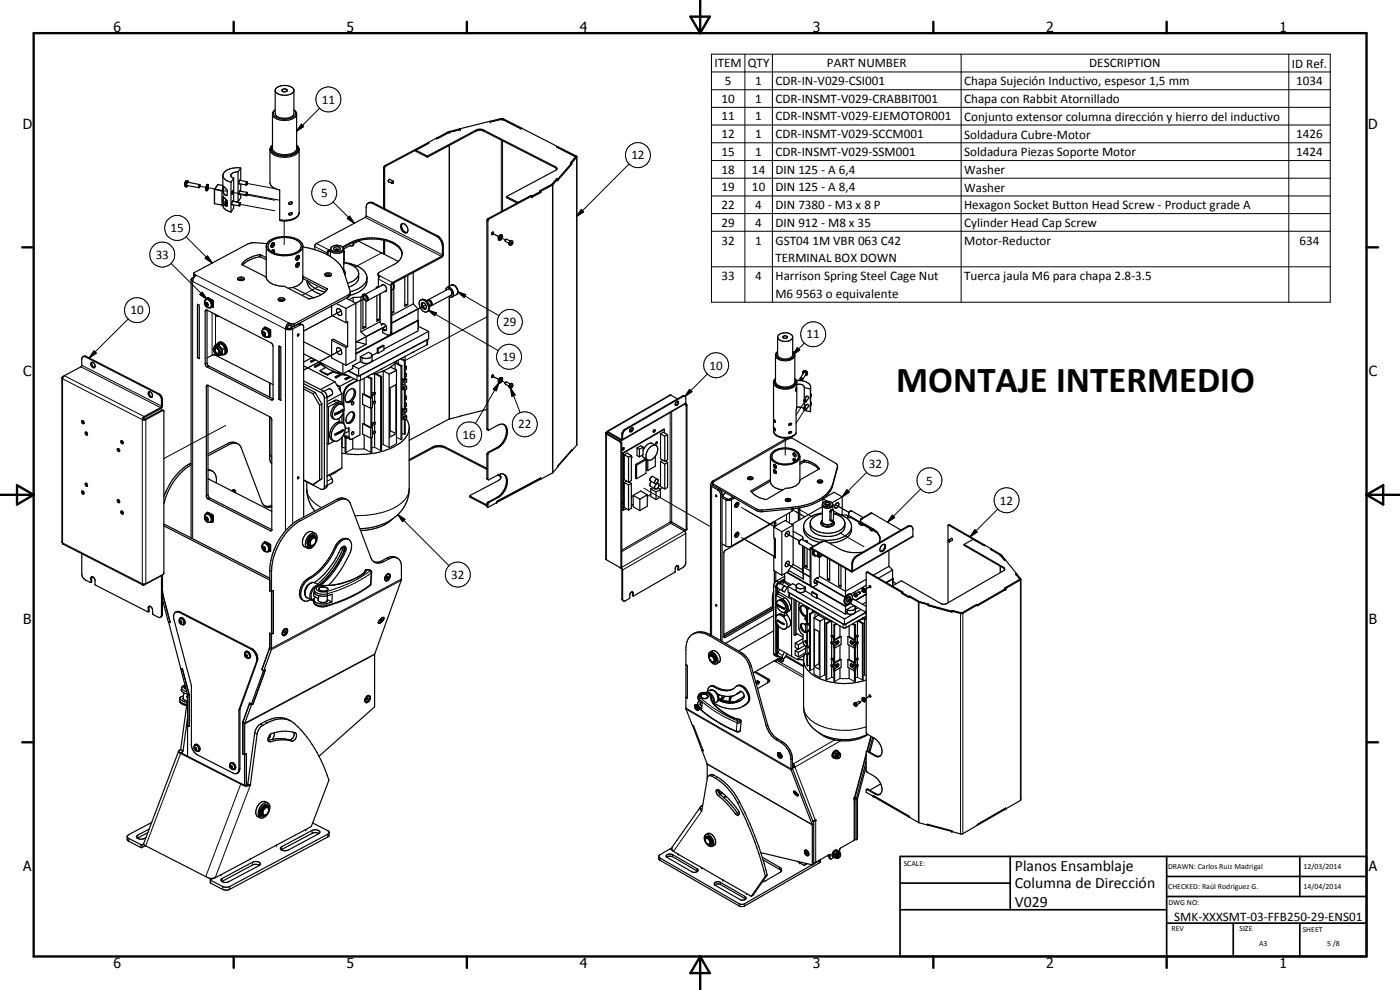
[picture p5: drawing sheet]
<svg xmlns="http://www.w3.org/2000/svg" width="420mm" height="297mm" viewBox="0 0 420 297" stroke-linecap="round" stroke-linejoin="round" font-family="sans-serif">
<defs><g id="words">
<text font-size="11" x="268.9" y="117.6">MONTAJE INTERMEDIO</text>
<g font-size="4.7">
<text x="304.6" y="261.2">Planos Ensamblaje</text>
<text x="304.6" y="266.6">Columna de Dirección</text>
<text x="304.6" y="272">V029</text>
</g>
<g font-size="4.2">
<text x="34" y="9.6">6</text>
<text x="104" y="9.6">5</text>
<text x="174" y="9.6">4</text>
<text x="244" y="9.6">3</text>
<text x="314" y="9.6">2</text>
<text x="384" y="9.6">1</text>
<text x="6.8" y="38.7">D</text>
<text x="410.6" y="38.7">D</text>
<text x="7" y="112.9">C</text>
<text x="410.8" y="112.9">C</text>
<text x="7" y="187.1">B</text>
<text x="410.8" y="187.1">B</text>
<text x="7" y="261.4">A</text>
<text x="410.8" y="261.4">A</text>
<text x="34" y="290.4">6</text>
<text x="104" y="290.4">5</text>
<text x="174" y="290.4">4</text>
<text x="244" y="290.4">3</text>
<text x="314" y="290.4">2</text>
<text x="384" y="290.4">1</text>
</g>
<g font-size="3.9">
<text x="214.4" y="20.2">ITEM</text>
<text x="224.4" y="20.2">QTY</text>
<text x="248.2" y="20.2">PART NUMBER</text>
<text x="326.9" y="20.2">DESCRIPTION</text>
<text x="387.7" y="20.3">ID Ref.</text>
<text x="217.5" y="25.5">5</text>
<text x="226.7" y="25.5">1</text>
<text x="232.7" y="25.5">CDR-IN-V029-CSI001</text>
<text x="289.4" y="25.6">Chapa Sujeción Inductivo, espesor 1,5 mm</text>
<text x="389" y="25.5">1034</text>
<text x="96.6" y="31.1">11</text>
<text x="216.5" y="30.9">10</text>
<text x="226.7" y="30.8">1</text>
<text x="232.7" y="30.9">CDR-INSMT-V029-CRABBIT001</text>
<text x="289.4" y="30.9">Chapa con Rabbit Atornillado</text>
<text x="216.5" y="36.2">11</text>
<text x="216.5" y="41.5">12</text>
<text x="226.7" y="36.2">1</text>
<text x="226.7" y="41.5">1</text>
<text x="232.7" y="36.2">CDR-INSMT-V029-EJEMOTOR001</text>
<text x="232.7" y="41.5">CDR-INSMT-V029-SCCM001</text>
<text x="289.4" y="36.2">Conjunto extensor columna dirección y hierro del inductivo</text>
<text x="289.4" y="41.6">Soldadura Cubre-Motor</text>
<text x="389" y="41.5">1426</text>
<text x="189.5" y="47.8">12</text>
<text x="216.5" y="46.8">15</text>
<text x="226.7" y="46.8">1</text>
<text x="232.7" y="46.8">CDR-INSMT-V029-SSM001</text>
<text x="289.4" y="46.9">Soldadura Piezas Soporte Motor</text>
<text x="389" y="46.8">1424</text>
<text x="216.5" y="52.1">18</text>
<text x="225.7" y="52.1">14</text>
<text x="232.7" y="52.1">DIN 125 - A 6,4</text>
<text x="289.4" y="52.2">Washer</text>
<text x="96.3" y="59.2">5</text>
<text x="216.5" y="57.4">19</text>
<text x="225.7" y="57.4">10</text>
<text x="232.7" y="57.4">DIN 125 - A 8,4</text>
<text x="289.4" y="57.5">Washer</text>
<text x="216.5" y="62.7">22</text>
<text x="226.7" y="62.7">4</text>
<text x="232.7" y="62.7">DIN 7380 - M3 x 8 P</text>
<text x="289.4" y="62.8">Hexagon Socket Button Head Screw - Product grade A</text>
<text x="51.2" y="69.7">15</text>
<text x="216.5" y="68">29</text>
<text x="226.7" y="68">4</text>
<text x="232.7" y="68">DIN 912 - M8 x 35</text>
<text x="289.4" y="68.1">Cylinder Head Cap Screw</text>
<text x="46.7" y="77.7">33</text>
<text x="216.5" y="73.4">32</text>
<text x="226.7" y="73.4">1</text>
<text x="232.7" y="73.4">GST04 1M VBR 063 C42</text>
<text x="289.4" y="73.4">Motor-Reductor</text>
<text x="390" y="73.4">634</text>
<text x="216.5" y="84">33</text>
<text x="226.7" y="84">4</text>
<text x="232.7" y="78.7">TERMINAL BOX DOWN</text>
<text x="232.7" y="84.1">Harrison Spring Steel Cage Nut</text>
<text x="232.7" y="89.4">M6 9563 o equivalente</text>
<text x="289.4" y="84.1">Tuerca jaula M6 para chapa 2.8-3.5</text>
<text x="39.1" y="94.3">10</text>
<text x="151" y="97.9">29</text>
<text x="242.1" y="101.6">11</text>
<text x="150.8" y="108.4">19</text>
<text x="212.9" y="110.9">10</text>
<text x="138.8" y="131.6">16</text>
<text x="155.5" y="128.6">22</text>
<text x="260.7" y="140.4">32</text>
<text x="277.9" y="145.4">5</text>
<text x="300.1" y="151.4">12</text>
<text x="135.4" y="173.7">32</text>
<text x="352.4" y="276.3">SMK-XXXSMT-03-FFB250-29-ENS01</text>
</g>
<g font-size="2.4">
<text x="271.2" y="259.7">SCALE:</text>
<text x="350.6" y="260.8">DRAWN: Carlos Ruiz Madrigal</text>
<text x="391.2" y="260.6">12/03/2014</text>
<text x="350.6" y="266.9">CHECKED: Raúl Rodríguez G.</text>
<text x="391.2" y="266.7">14/04/2014</text>
<text x="350.6" y="271.4">DWG NO:</text>
<text x="351.6" y="279.3">REV</text>
<text x="372" y="279.4">SIZE</text>
<text x="391" y="279.6">SHEET</text>
<text x="377.9" y="283.8">A3</text>
<text x="398.3" y="283.8">5 /8</text>
</g>
</g></defs>
<g fill="none" stroke="#000" stroke-width=".3">
<path d="M213.5 16.3h185.7v74.4h-185.7zM223.6 16.3v74.4M231.8 16.3v74.4M288.4 16.3v74.4M386.8 16.3v74.4M81.8 34.2a2.73 2.73 0 0 0 2.9 1.9 3.8 3.8 0 0 0 4.3-1.6v-.3M82.6 33.1a1.25 1.25 0 0 0-.5 1.3 1.25 1.25 0 0 0 1.1 .9 4.7 4.7 0 0 0 5.5-.9v-.7l-.5-.6M90.5 37.3l.6 .7-2.1 1.4zM95.9 32.5l-6.9 6.9M134.5 39.5l.3 .2M134.7 39.5l.2 .2M134.8 39.7h.1"/>
<path d="M134.9 39.7h.1M142.9 39v.3M145.1 39v.3M150.3 35.6l.1 .2M150.4 35.8h.1M150.8 35.8h.1M151.1 35.7l-.3 .1M213.5 21.6h185.7M213.5 26.9h185.7M213.5 32.2h185.7M213.5 37.5h185.7M56 55v.6"/>
<path d="M56.1 54.9l-.1 .8M56.2 54.6l.1 .1M56.2 54.6l-.2 .3M56.2 54.2l-.5 1.2 .2 .6M56.3 54.7l-.2 .2M59.9 55.9l1.9 .3M62.1 56.3l6.1 1.1M65.4 55.4l-1 1.5v4.2M66.6 57.3v4.2M66.9 57.5v4.3M69.6 57.7l12.9 2.4M74.1 55l8.7 1.6"/>
<path d="M74.1 58.2l9.8 1.9M81 44.9a3.7 3.7 0 0 0 4.2 2.3 4.7 4.7 0 0 0 4.5-2l.1-.3M81.8 44.5a2.73 2.73 0 0 0 2.9 1.9 4.5 4.5 0 0 0 4.2-1.4l.1-.5M81.8 44a1.53 1.53 0 0 0 1.2 2.3 6.3 6.3 0 0 0 5.8-.6 1.3 1.3 0 0 0 .2-1.7M81.8 43.7a1.63 1.63 0 0 0-.3 1.7 1.63 1.63 0 0 0 1.4 1 5.8 5.8 0 0 0 6.5-1.2 1.31 1.31 0 0 0-.4-1.5M115.1 50.3l.3 .2M115.5 49.7l.3 .1M134.8 43.6v42.3M134.9 43.6v42.3M150.4 42v21.5M150.8 42.2v21M165.5 55.4l.3 .1v86.4"/>
<path d="M165.6 55.4h.1M165.6 55.4h.3v86.4M166.7 50v.3M172.6 46.9h.1M172.7 47.2h.1M172.7 47.2h.3v86.4M172.9 46.8l-.3 .1M188.8 49.2l-15.8 15.7M213.5 42.8h185.7M213.5 48.2h185.7M213.5 53.5h185.7M213.5 58.8h185.7"/>
<path d="M51.3 79l10.8 10.8M55.8 71l7.9 7.9M62.3 76.8l1.4 2.1-2.1-1.4zM68 60.1l-.2 .9 .2 .5M72 61.3l10.5 1.9M72.5 79.3v.1M77.9 76.4v.6M78.2 76.5v.6M85.3 66.3v7.1M89.8 63.8a2.92 2.92 0 0 1-3 2.2h-2.9M94.4 74l3.8 1.9M94.9 73.1l3.8 1.9"/>
<path d="M98.8 75.1v.3M99.9 60.6l6.4 6.4M103.3 75.7l-.1 .1M103.3 78.9l-.1 .1M104.2 65.6l.7-.7 1.4 2.1zM104.9 64.9l1.4 2.1-2.1-1.4zM105.1 72.8v.3M109.6 65.2l22.9 11.7v.4M109.9 64.8l22.9 11.7 .2-.2M112 60.8l-.3 .2M114.6 75.8l-8.1 4.3M131.3 70.7l-.3 .2"/>
<path d="M133 73.8l-.2 .1M146.1 66.2l.3 .1M146.5 65.6l.3 .1M147.6 69.9l2.1 1.1M150.2 71.2h-.2l1.7 .8M153.4 72.8h.4l-.4 .5zM153.6 72.2a.8 .8 0 0 0-.6 1.3M174.4 62.9l.8 .6-2.2 1.4zM213.5 64.1h185.7M213.5 69.4h185.7M38.5 95.7l-11.7 11.7M57.8 83.4l.3 .1"/>
<path d="M58.3 82.3v.7M58.9 82.6l27.8 14.3M60 88.4l.7-.7 1.4 2.1zM60.7 87.7l1.4 2.1-2.1-1.4zM61.7 90.7a.69 .69 0 0 1 .7 .4 .69 .69 0 0 1-.2 .8 .83 .83 0 0 1-.5-1.2zM61.8 89.9a1.45 1.45 0 0 1 1.4 .8 1.45 1.45 0 0 1-.1 1.5M62.1 93.1l-.5 .3M62.6 89.5h.1M62.7 89.5h.1M63.6 89.9l.1 .1M63.7 93.9v12.7M63.8 90.6l.1 .5"/>
<path d="M64.7 94.6v8.9M78.8 99.7a.68 .68 0 0 1 .8 .2 .68 .68 0 0 1-.1 .9 .87 .87 0 0 1-.7-1.1zM79.1 98.8a1.5 1.5 0 0 1 1.2 2.3M81 99.4l.2 .1-.1 .4M87.3 97.2v.6M87.3 98.4l.5 .3v58.5M88.3 97.2v.6M89.6 97.2l.5 .3M95.6 86l-5 2.6M98.2 86.7v.2M102.4 93.3l-11.3 6M104.4 88.6v.6"/>
<path d="M109.7 89.4l-2.9 1.5M113.6 83.7l3.7 2 .2-.2M113.6 85.8l.3 .2M113.9 82.8v.1M114.1 82.8l3.7 2v.3M114.1 88.2v8.3l.4 1 .2-.1M115.1 98.6l-.3 .1v1M117.5 99.6l-.2 .1M117.9 85l.3 1.3-.4 .6M127.8 91.5l-10.3 5.4 9.8-5.2M128.6 93.1l2.4 .8-.5 .8zM128.6 93.1l20.9 12.1"/>
<path d="M128.8 90.9l-.2 .2M134.6 86.7l.6 .2M134.6 86.7l-.2 .1M134.6 86.7h.2M134.8 88.9v36.8M134.9 89v36.7M135.1 86.9l.3 .3M135.2 86.9l.3 .3M135.4 87.2l.2 .5M135.5 88.6h-.2M135.5 87.2l.2 .7M135.5 85.6a1.84 1.84 0 0 1 1.5 2.8"/>
<path d="M135.6 87.7l.1 .2M135.7 88.1l-.2 .5M135.7 87.9v.2M135.7 88.1l-.3 .5M137.4 87.5l2.4 .9-.5 .9zM137.4 87.5l12.4 7.2M146.1 95.1l-24.5 13.1M213.5 80.1h185.7M18.7 113.1l.2 .1M18.8 113.7l23.9 12.2v49.2l-23.9-12.2zM19.3 112.7l24 12.3v.3M24.3 110.1l23.9 12.2v.3"/>
<path d="M24.5 109.6l24 12.2 .3-.1M25.9 106.9l-.3 .2M28.2 105.3l.7 .7-2.1 1.4zM47.7 118.1l-.3 .1M48.8 119.9l-.3 .2M62.1 108.9l-.5 .3M62.4 115.7l-.5 .3M62.6 109.8l-.5 .3M64.7 106.3v.3M81.9 119.7l-.5 .3M97.1 117.3l-.8 .5M99.6 118.4l-2.2 1.2"/>
<path d="M102.4 105l-11.3 6M103 118.6l.2 .1M104.8 115.4h.3M106.8 102.7l9.1-4.9zM107.1 112.6v1.5M108.2 112.6v1.5M108.7 107.3v1.5M121 115.3l-.4 .2M128.1 102v1.5M147.6 112.8l2.1 1M149.8 114.9l-.9 2.4-.9-.5zM149.8 114.9l-7.1 12.2"/>
<path d="M150.2 114.1l-.2-.1 1.7 .9M153.2 116.4l1.4 2.1-1 .4zM153.2 116.4l2.9 7.4M153.4 115.7l.4-.1-.2 .5h-.3zM153.6 115.1a.83 .83 0 0 0-.6 1.2M201.3 118.5l-18.9 11-.4 .7v37.7M204.8 118.9l.1 .1M207 116.8l.7 .7-2.1 1.5zM212.3 112.2l-6.7 6.8M232.1 114.8a2.63 2.63 0 0 0 2.6 1.9 4.4 4.4 0 0 0 4.3-1.4l.1-.5M232.7 106.6a3 3 0 0 0 4.1 1.5 1.86 1.86 0 0 0 1.7-1.5M232.7 114.5a3.1 3.1 0 0 0 4.1 1.5 1.99 1.99 0 0 0 1.7-1.5"/>
<path d="M232.7 114a1.5 1.5 0 0 0 1.3 2.1 3.8 3.8 0 0 0 4.7-1.2l-.2-.9M232.7 113.7a1.52 1.52 0 0 0 1.1 2.5 4.1 4.1 0 0 0 5-1l.1-.8-.4-.7M233.4 105.6a1.41 1.41 0 0 0-.2 1.6 1.41 1.41 0 0 0 1.4 .7l.4 .1a3.1 3.1 0 0 0 3.2-1.1 1 1 0 0 0-.3-1.3M239.3 104.3l.7 .7-2.1 1.5zM240.5 113.7l-.3 .5M241 111.5a.79 .79 0 0 1 1 0 .79 .79 0 0 1 .3 .9M241.2 111.8v.1M241.3 111.7l-.1 .1M241.4 102.9l-3.5 3.6M241.6 111.6l.4 .3-.2 .4M241.6 111.6l-.4 .2M241.6 111.7l.3 .5"/>
<path d="M243.3 118.3l.1 .6M43.5 125.8l.3 .1v49.2M48.6 123.1l.2 .1M56.9 139.1l.5 .3M67.8 127.6l-18.6 10M68.3 133.1l.6 .2M100.1 120.3l.9 .5M100.4 124.3l.3 .1M100.5 130.4l.2 .1M102.6 123.2l.2 .1M102.6 129.3l.2 .1M102.6 134.3l1 .1"/>
<path d="M103.2 130.3l1.6 .8M111.6 135.6l-.3 .1-2-1h-3.4l-2.1 1.1-.2-.2M111.6 134.4l.8-.2 1.8 1 .3-.2M119 133.1l-2.2 1.2-1.8-1-.5 .3M119 131.2l1.3 .7 .3-.2M120.6 130l.8 .3 .2-.1M121 124.2l-.4 .3M130 134.1v.3M133.5 134.1v.3M146.1 136.3l.3 .1M146.1 128.7l.3 .1M146.5 135.7l.3 .1"/>
<path d="M149.2 134.2l.3 .2M186.3 132.5l-.2 .1M186.6 133l-.3 .1M186.6 130.3l.2 .1M187.5 128.8l.2 .1M201.1 123.8v32.8l-14.5 8.5M201.6 123.5v33.1M205.8 120.9l-19 10.9-.2-.1-.2 .4M205.9 121.2l-.3 .1M206.2 121.7l-.3 .1M232.1 129.2a3.2 3.2 0 0 0 3.8 2l1.7-.3 1.3-1M235.7 131.4v5.2"/>
<path d="M236.5 131.7l-22.1 12.7M241.3 138.1v.5M241.5 138.1v.5M241.6 120.3l-2.7 4.2M241.6 122.7l-2.7 4.3M243.3 120.7l.1 .7M251.3 140v.5M61.7 155.1a.69 .69 0 0 1 .7 .4 .69 .69 0 0 1-.2 .8 .83 .83 0 0 1-.5-1.2zM61.8 154.3a1.45 1.45 0 0 1 1.4 .8 1.45 1.45 0 0 1-.1 1.5M62.4 148.5l-.5 .3M63 149.4l-.5 .3M63.8 155l.2 .4"/>
<path d="M64 155.4h-.1M81.6 158.9l-.5 .3M85.7 159.3v-60.6l-27.9-14.2v77.1M89.7 155.9l.5 .3M92.1 146.7a6.9 6.9 0 0 0 4.4 5.6M98.2 145.6l-.8 .4M99.6 143.6l-1.4 .8M101.1 149.9l.5 .2M119.4 154.4l2.1 1.4-.7 .7zM119.4 154.4l15.4 15.4M122.8 146.7a7.2 7.2 0 0 1-4.8 5.8 25 25 0 0 1-11.5 2.2M141.3 149v.3"/>
<path d="M146.1 151.3l.3 .1M146.1 143.6l.3 .1M146.5 150.6l.3 .1M149.2 149.2l.3 .1M149.6 142.4v.2M193.2 146.5l20 11.5M201.3 157l-14.7 8.5M205.4 159.3l-19 11v.2M206.2 158.7l-.3 .2M214 145.2v.5l-.4 .2v44.8M215.8 146.7l-.4 .3M216.7 148.2l-.4 .3"/>
<path d="M218.3 149.7l-.5 .3v13.8M219.1 149.7l.4 .3v13.8M222.5 152.3l9.9 5.7M225.5 147.2v.2M227 152.7v.5M228.8 153v.5M232.4 156.6l.4 .3M235.8 159.9l4.1 2.4M236 154.3v2.1M236.9 153.8v3.1M237.4 152.7l4.1 2.4-2.8-1.6M237.6 152.7v.7"/>
<path d="M237.9 152.2v.5M239.3 152.5l4.8 2.8M245.9 140.6v.1M247.2 149.4h.1M249.1 153.5l.3 .2M249.1 156l.3 .1M249.9 145.3v.5M250.7 151.4l4.1 2.4M252 159.9l7.3 4.1M254.2 146.9l.7 .8-2.1 1.4zM258.3 157.5h.8M258.6 156.7v.3"/>
<path d="M260.1 141.7l-7.3 7.4M260.2 157.9v.2M260.4 158v.2M261.1 158.4l-.2 .1M261.7 154l-3 1.7M262 158.7v.2M267.8 154.6l.7 .7-2.2 1.4zM272.3 157.9l.3 .1M276.3 146.7l-10 10M285 157.5l-.2 .1M292.6 158.9l.7 .7-2.1 1.4zM299.5 152.7l-8.3 8.3"/>
<path d="M27.5 174.5l-.2 .1M27.5 173.4l-.2 .2M43.3 175.3v.2M48.2 172.8l.6 .1M48.2 172.8h.1M48.8 178.1h.1M48.8 177.8h.1M78.8 164a.65 .65 0 0 1 .8 .3 .65 .65 0 0 1-.2 .8l-.4-.3zM79.1 163.1a1.5 1.5 0 0 1 1.2 2.3M81 171.2l.5 .3M81 163.8l.2 .1-.1 .3M92.4 163.7l.1 .2"/>
<path d="M92.5 173.5l.4 .2M94.3 177a2.68 2.68 0 0 0 3.3 1.3l.7-.2M94.5 174.9a2.46 2.46 0 0 0-2.7 2.1l-.2 1.6 .6 .8M95.4 175.8a3 3 0 0 0-1.8 3.9l.5 .4M95.9 175.6a2.62 2.62 0 0 0-2.7 2.1 1.88 1.88 0 0 0 .4 2.4M96.8 175.6v.1M96.8 175.7h.1M98 177.5l.3 .6M98.3 178.1l-.1 .6M100.4 164.3l.3 .2M102.3 175l.1 .1M102.3 164.5l.6 .3"/>
<path d="M102.4 175.1l-3.4 .6h-2.5a1.17 1.17 0 0 0-1.6 1 2.78 2.78 0 0 0 3.1 .8M102.8 165l.5 .2M103.3 165.3l.4 .1M108.6 172.3h.3M108.9 172.3l-2.9 1.6-3.6 1.2M109.6 171.2h.1M109.6 171.2l.3-.2h.9l.2 .4M110 170.9h.1M110 170.9l-.2 .7-.9 .7M110.4 170.9h.1M110.4 170.9v.1M111 171.4l.4 .6"/>
<path d="M111 171.4a40.7 40.7 0 0 1-13 6.1M111.2 175.4l-.2 .3M111.2 175.4a40.9 40.9 0 0 1-13.1 6.3M111.3 175.2l-.1 .2M111.4 172l-.2 3.4M111.4 172a43 43 0 0 1-13.1 6.1M111.5 171.7l-.1 .3M114.7 168.2l.5 .3M116.2 167.4l.5 .3M120.4 174.1l-39 20.8-.5-.5M120.5 173.7l-39 20.8-.5-.3M186.6 170.1l-.3 .1"/>
<path d="M186.6 179.6l.2 .1M189.8 178.6l.2 .1M189.8 177.8l.2 .1M203.4 170.7l.3 .2M203.4 169.9l.3 .2M205.8 160.1l-19 10.9-.2-.1M222.5 161.3l9.9 5.7M232.2 175.8l.6 .4M233 174.3l.7 .4M233.1 176l.2 .1M233.7 175l.2 .2M235.6 179.4l-.7 .3"/>
<path d="M235.8 169l7.4 4.1M236.9 177.9v1.1M241.3 176.4v1.1M243.2 175.4l.2 .2M245.1 174.3l-.6-.4 9.1 5.3M245.1 174.5l.2 .9M245.5 165.8l-.2 .9 .3 .4M245.6 165.9a.67 .67 0 0 0-.1 .8 .67 .67 0 0 0 .8 .3l.5-.5M245.9 167.2v5.7l-.3 .8-.2-.2M246.5 162.7l-3 1.7v.3h-.3M254.2 179.6l1.2 .7M255.6 169.2l.3 .1"/>
<path d="M256.4 178.4l.3 .1v.4zM256.5 178h.2a.67 .67 0 0 1 .3 1M257.1 166.8l.1 .1M259.2 177.1l-1.2 .7M260.5 171.6l-.2 .1M261.3 175.9l-1.7 1M274 160.8l-18.1 10.5-.3-.1-.2 .3M300.2 166.5h.1M300.2 169.9v1.9M300.4 166.4l-.2 .1M300.5 166.5h-.3M301.2 170.2v.3"/>
<path d="M306 173.9l.2 .1v66.2M306.1 173.7h.1M306.3 173.7h-.2M44.7 183.3l-.2 .1M44.7 182.2l-.2 .2M48.8 184.3l-.3 .1M53.9 186.3a.42 .42 0 0 1 .6 .2 .42 .42 0 0 1-.2 .6l-.4-.4zM54.1 183.6l-.2 .2M54.1 185.6a1.08 1.08 0 0 1 .9 1.7M73.6 196.3h.3l.3 .3-.1 .5-.5-.3zM73.8 195.7a1.04 1.04 0 0 1 .9 .6 1.04 1.04 0 0 1 0 1.1M75.6 194.6l-.3 .1"/>
<path d="M77.2 198.3l-.2 .2M80.7 195.1l-.1 .1M81 193.2h.1M94.1 180.5a1.79 1.79 0 0 0 1.9 1.2h2.1M98.1 181.7l-.2 .2M98.1 181.1v.6M112.4 196.4l-39 20.8-.5-.2M112.5 196.2l-39.1 20.8-.5-.5M213.3 190.5l-.4 .3M214.3 198.8l-.1 .1M217.2 191l.5 .3M222.5 195.8l-.4 .3"/>
<path d="M225.5 199.8l-.5 .3M232 182.5l.2 .1M232.2 196.1l.6 .3M232.5 198.2l.4 .3M232.7 198.1l.4 .2M232.9 198.5l8.3 4.8M233.1 196.3l.2 .1M233.1 198l.6 .4M233.5 195.8l1.4 .8M233.7 181.6l-.2 .1M233.7 186.3l-.2 .1M233.8 197.5a.43 .43 0 0 1 .5 .2 .43 .43 0 0 1 0 .5"/>
<path d="M234.4 198.8l6.8 3.9M235.3 187.3l-.1 .1M235.4 182.6l-.2 .1M243 199.4l-.7 .4-.2-.1M250.9 199.9l.5 .2M250.9 193l.5 .3M253 187.2v1.1M253.9 187.2v1.1M254.3 183v1.1M256 193l-.4 .3M256 199.9l-.4 .2M275.9 180.5l-.3 .1v66.2"/>
<path d="M275.9 180.6h.1M275.9 180.6l-.1 66.2M288.4 183.9h.1M288.4 183.9l-.1 66.3M288.7 183.9l.3 .1v66.1M53.9 210.1a2.19 2.19 0 0 0 2.1 1.3M54.5 206.4l.2 .5 1.3 .7M55.1 205.7h.3M55.4 205.7l-.3 .4 .7 .7M55.5 205.7h-.1M56.2 208.3h.6M56.3 208.5l.5 .3"/>
<path d="M76.4 219.9l.8 .4M78.2 217.2l.7 .4M79.5 216.5l.8 .4M205.9 212.5l31.5 18.2 .4-.3M205.9 212.8l31.5 18.2 .4-.4M209.3 211.5a1.98 1.98 0 0 0 1.2 1.5 39.3 39.3 0 0 0 10.5 6.4M209.5 209l.4 .8M209.7 211.9l.1 .6M209.9 209.8l-.1 .4M209.9 209.8a37.2 37.2 0 0 0 11.3 7.1M210.2 209.3l-.3 .5M210.2 209.3a39.2 39.2 0 0 0 11.2 7"/>
<path d="M212 207.8a2.41 2.41 0 0 1 2.3 3.1l-.1 .2M212.4 207.9a2.48 2.48 0 0 1 1.6 2.9M213.1 207.1a2.41 2.41 0 0 1 2.4 2.5l-.4 1M213.1 208.9a6 6 0 0 0 3.3 4.5l3.2 1.9M213.1 208.9l.4 .3M213.1 208.9a1.79 1.79 0 0 0-1.6-1.1 1.79 1.79 0 0 0-1.6 1l.3 .5M214.5 211.8h.3M214.7 206l-.3 .2M215.8 208.4l-.1 .5M219.6 215.3l2.3 .6M219.8 215.2l-.2 .1M221 219.4v.1"/>
<path d="M221 219.5h.1M221.2 216.9l-.2 2.5M221.4 216.3l-.2 .6M221.9 215.9l.4 .2M221.9 215.9l.1 .2M222 215.9h-.1M222 216.1l.3 .2M222 216.1l-.2 .3-.4-.1M222.2 207.4l-.3 .2M222.2 219l-.4 .4h-.8M222.4 216.5a.94 .94 0 0 1-1.2 .4M224.6 210.7l-.3 .2"/>
<path d="M227.4 204.3l-.4 .3v.4M230.4 217.5l-.5 .2M230.6 203.8v.3M241.2 212a6.4 6.4 0 0 0 4.5 5.6 19.9 19.9 0 0 0 14.3 .5M244.3 202.2l1.8 1 1.4-.7 .4 .1M244.3 200.5l-1.1 .7-.2-.1M250.3 204.4l.2 .1 1.6-.9h2.7l1.6 .9 .3-.1M250.3 203.3l-.7-.1-1.5 .8-.2-.1M256.4 211.2l.3 .1v.4zM256.5 210.9a.66 .66 0 0 1 .5 .9M256.7 203.3l.6-.1 1.5 .8 .2-.1M259 202.6l.4-.1 .6 .2"/>
<path d="M259.2 209.9l.2-.1-1.4 .8M261.3 208.7l-1.7 1M54.8 226.1h-.6l-10.5 27.7M54.9 225.3l-.3 .8M58.6 223.6a1.07 1.07 0 0 1 .9 .6 1.07 1.07 0 0 1 0 1.1M69.3 229.1a1.03 1.03 0 0 1 1 .5 1.03 1.03 0 0 1-.1 1.2M72 230.6l-.3 .2M72.8 235.4l-.5-.2-10.5 27.8M75.1 235.6l-10.5 27.8M80.5 222.2l.7 .3M86.8 222l.7 .4M212.2 229.2l31.5 18.2 .5-.4"/>
<path d="M212.2 229.3l31.6 18.2 .4-.2M214.2 232.6l-.5 .3M215.3 233.2l-.5 .4M216.1 238.4l-.6 .4M233.5 221.8l-.4 .2M234.8 222.5l-.5 .3M237.1 225l-.5 .2M237.8 227.6l-.4 .3M250.5 222l-12.5 7.2-.2-.1M251.9 226.3a.66 .66 0 0 0-.5 1M252.3 222.2l-13.7 8 6.1 15.8M256.3 239.6v12.5"/>
<path d="M256.5 239.4l.9 .2M257.3 239.8l-.3 .2-.5-.2M260 226l-3.6 13.3M260.5 236.8l-.2 .1M260.5 225.3l-.2 .2M261.3 220.9l-1.2 4.5M262.7 238l-.2 .2M262.7 226.6l-.2 .1M38.6 251.6v.8M41.3 250.6v.9M42.3 253.4v.9M42.6 253.4v.9"/>
<path d="M75.8 258.7v.8M77.7 243.6l.2 .2M77.8 244.5l.1 .1M78.1 243h.2M84.5 254v.9M93.6 249.2v.9M98.3 250.3v.9M198.1 257.4v.7M201.8 256.4v.6M210.6 243.4l-8.5 12M210.6 241.8l.3 .3M211.9 251l-.2 .1"/>
<path d="M221.2 243.8l-.6 .3M221.9 240.6l-.5 .3M244.8 246.3v12.4M245.9 258.2v.7M248.6 256.6l.3 .1M248.9 257.4l.2 .2M249.1 256.6l-.2-.2v.4M251.9 256.2a.68 .68 0 0 0-.5 1M63.2 264.1v.9M66.7 263.6v.8M66.8 266v.9M68.9 266v.8"/>
<path d="M209.2 260.6v.7M216.2 264.8v.6M221.8 271.1v.7M223.5 271.1v.7M223.6 269v.6M234 260.2v.7"/>
<circle cx="98.5" cy="29.8" r="3.8"/>
<circle cx="97.3" cy="58" r="3.7"/>
<circle cx="191.4" cy="46.6" r="3.7"/>
<circle cx="48.7" cy="76.4" r="3.8"/>
<circle cx="53.2" cy="68.4" r="3.7"/>
<circle cx="41.1" cy="93" r="3.8"/>
<circle cx="153" cy="96.6" r="3.8"/>
<circle cx="152.8" cy="107" r="3.8"/>
<circle cx="214.9" cy="109.6" r="3.8"/>
<circle cx="244" cy="100.3" r="3.8"/>
<circle cx="140.8" cy="130.3" r="3.8"/>
<circle cx="157.5" cy="127.3" r="3.8"/>
<circle cx="262.7" cy="139.1" r="3.8"/>
<circle cx="278.9" cy="144.1" r="3.8"/>
<circle cx="302.1" cy="150.1" r="3.8"/>
<circle cx="137.4" cy="172.4" r="3.7"/>
<circle cx="58.7" cy="224.6" r=".4"/>
<circle cx="69.4" cy="230" r=".41"/>
</g>
<g fill="none" stroke="#000" stroke-width=".35">
<path d="M82.6 33l-.8 1.1v10.4M82.6 27.1v6.9a2.63 2.63 0 0 0 3.2 1.5 2.18 2.18 0 0 0 2.4-1.5v-7a3.7 3.7 0 0 0-5.5-.3 1.48 1.48 0 0 0 1.7 1.8l1.6 .1a2.23 2.23 0 0 0 2.2-1.4M84.6 27a.93 .93 0 0 1 1.6 .3 .93 .93 0 0 1-1.6-.3zM88.2 33l.8 1.1v10.4M134.9 39.7l-3.6 1.9-.3-.2M138 38.7a15.6 15.6 0 0 0-7 2.7M138 38.7l.2 .2-3.3 .8M138 38.7h.1M147 36.4l-9 2.3M147 36.4l3.8-.8 5.8 2.9M147 36.4h.1M150.4 35.8l-3.2 .8-.2-.2"/>
<path d="M150.4 35.8h.4M150.4 35.8l-3.3 .8M150.8 35.8h.1M150.8 35.8l5.6 2.9 .3-.2M156.6 38.5h.1M156.6 38.5l-.2 .2M156.7 38.5l10.6 5.5M56.1 55.7l3.6 .6M56.2 54.2l-.4 1 .1 .8M56.3 55.7l-.4 .3M56.3 54.7l3.6 .7M56.3 54.2l.1 .1"/>
<path d="M56.3 54.2a1.08 1.08 0 0 0-.8 1.6l.4 .2M56.4 54.3l.1 .4M59.8 55.4l.2 .1M59.8 55.4l-.2 .9 .4-.2v-.6M60 55.5l-.2 .4 .1 .3M61.8 56.9l.3 .3M61.8 56.8v.1M61.9 56.8l-.1 .1M61.9 56.8l.2 .4M62.1 56.6l.1 .2 .2-1-.5 1M62.1 56.6h-.1M62.2 55.3l-.4 1.5 .6-1.4"/>
<path d="M62.2 55.3h.1M62.2 55.3l.2 .1M62.3 55.9l-.2 .7M62.4 55.4a1.65 1.65 0 0 1-.3 1.8M64.3 56.9l2.5 .5M64.3 56.9v4.1l2.5 .6M66.8 57.4h.1M66.9 52.6v4.8M66.9 55.7l-1.5-.3-1.1 1.5M67 55.9l1.2 1.2v1.6a1.49 1.49 0 0 1-1.3-1.8zM67 59.1l1.2 1.1v1.6a1.38 1.38 0 0 1-1.3-1.7zM67.8 59.9v.1a.95 .95 0 0 0 .2 1.5"/>
<path d="M69.3 54.7v8.9M69.8 57.1l.1 .6-.3 .6zM69.8 57.1v.1M70.1 53.5v7M70.1 53.5l-.8 1.2M71.4 51.6a1.77 1.77 0 0 0-2.1 1.2l.8 .7M71.4 51.6v8.9M71.7 55.1v.1M71.7 58.3l.1 .1M71.7 55.2h.1M71.7 58.3l2.2 .4M71.7 55.1l2.2 .4"/>
<path d="M71.8 55.1v.1M71.8 58.3v.1M71.9 54.1l-.2 1M71.9 57.3h.1M71.9 57.3l-.2 1M71.9 57.3l2.2 .4M71.9 54.1l2.2 .4M71.9 54.1h.1M72.3 50.4a5 5 0 0 0-5.3 1.8 2.23 2.23 0 0 0 2.3 2.5M72.3 50.4v3.8M72.3 55.2v2.2M72.3 58.4v1l-.9 1.1"/>
<path d="M72.3 50.4l-.9 1.2M74.1 58.6h.1M74.1 55.4l-.2 .1M74.1 54.7l.1 .3-.2 .4zM74.1 54.5v.1M74.1 57.7l.1 .6-.3 .4M74.1 57.7l-.2 .4v.6M74.1 54.5l-.2 .4v.6M74.1 54.6l.1 .1M74.2 57.9l-.2 .3 .1 .4M81.8 43.6l-.5 .4-.3 .9v9.9a2.91 2.91 0 0 0 2.9 2.2v9.1a5.5 5.5 0 0 0 5.6-1.5l.3-.8v-18.9l-.3-.9-.5-.4M116.5 54.5l1.2 .5"/>
<path d="M116.9 53.8l1.1 .6M117.1 53.9l-.3-.1-.3 .3 .2 .5M118 54.4l-.4 .2 .1 .4M118 54.4h.1M118 54.5l-.3 .2 .2 .3M118 54.5l.1 .1M118.1 54.4v.2M118.1 54.6l-.4 .4M128.3 46.8l14.6-7.8 1.1-.3 .9 .2 22.1 11.4 .1 .4-.4 .4-14.7 7.9M128.3 46.8l-3.5-1.8v.4l3.5 1.8M128.3 47.2l14.6-7.9 1.4-.2 .8 .2 21.6 11 .4 .5M128.3 46.8v.4"/>
<path d="M128.4 42.8l-13 7-.3 .5v12.2M128.4 42.8l.3 .2M128.4 42.8h.1M128.7 43l-13.1 6.9-.2 .4v12.3M131 41.4l-2.6 1.4M152 59l3.5 1.7M152 59v.3l3.2 1.6M159.7 58.8l-.3-.1-12.9 6.9-.4 .6v62.5l.4 .3M159.7 58.8l-12.9 6.9-.4 .5 .1 62.8M162.3 57.4v.3M162.3 57.7h.1M162.3 57.4l-2.6 1.4"/>
<path d="M162.3 57.7l-2.6 1.4v-.3M167.3 44l5.8 3M167.3 44l-.2 .1 5.5 2.8M167.4 53.7l-1.5 1.8-3.6 1.9M167.4 53.7l-.3-.1-1.5 1.8-3.6 1.9 .3 .1M167.4 53.7v.3M171.2 48.9h.4M171.2 48.9l.3 .1M171.5 49.3h.1M171.5 49v.3M171.5 49.3l-4.1 4.7M171.5 49l-4.1 4.7"/>
<path d="M171.6 48.9v.4M171.6 49.3l-4.2 4.7M172.6 46.9l.1 .1M172.7 47l-1.5 1.9M173.1 47.1v86.3l-1.5 1.9M173.1 47l-1.5 1.9M66.8 61.6l.1 .1M66.9 61.7a2.56 2.56 0 0 0 2.4 1.9M67.9 61.2l.1 .3M68 61.3l.1 .3M68 60.6l-.1 .7M68 61.1l-.1 .1"/>
<path d="M68 60.4v.2M68 60.4l-.1 .4M68.1 61.6h.1M68.1 60.2l-.1 .2M68.2 61.1l-.3 .1M68.2 61l-.3 .1M68.2 60.7v.8M69.6 61.4h.2M69.6 61.4l2.2 .4M69.8 60.4h.1M69.8 60.4l-.2 1M69.8 60.4l2.2 .4"/>
<path d="M70.1 61.5v.9l-.8 1.2M71.4 60.5l-.7 .1M71.8 61.7v.1M71.9 61.6v.1M72 61.7l-.2 .1M72 60.8l-.2 .9M72 60.8l.1 .2M72 61l-.1 .6M72 60.9l.2 .2-.3 .6M72 60.9v.1M79.9 77.3l-1.8-.9a7.1 7.1 0 0 0-5.5 3l7.3 3.7a4 4 0 0 0 3.7 2.7l1.7 .1 7.4 3.8a7.7 7.7 0 0 0 5.5-3M79.9 77.9l-1.8-.9a9.5 9.5 0 0 0-5.3 2.5"/>
<path d="M80.1 73.1l-4.2-.3-1.5 .4-16.1 8.6-.2 .2v.8l.3 .2M81 72.6a7.6 7.6 0 0 1 8.9 .2 1.98 1.98 0 0 1-1.4 3.1 7.7 7.7 0 0 1-7.7-1.1 1.6 1.6 0 0 1 .2-2.2zM81.4 75.5l.5-.5h.3l.2 .4-.2 .5M81.5 73.2l.5 .1M81.6 73a.5 .5 0 0 1 .8 0 .5 .5 0 0 1-.2 .8 .55 .55 0 0 1-.8 .2zM82 72.8a1.09 1.09 0 0 1-.6 1.2M82 75l-.1 .7M86.6 64.2a.59 .59 0 0 1 .5-.4 .59 .59 0 0 1 .6 .3l-.5 .4h-.3zM86.6 64.3l.1 .1M86.8 60.8l.6-.2 .3 .1a.56 .56 0 0 1-.4 .6 .56 .56 0 0 1-.7-.3zM87.5 60.6h.1M89 77l.7-.3a.87 .87 0 0 1-.8 1.3l-.1-.5z"/>
<path d="M89.4 78.8a1.01 1.01 0 0 1-.6 1.2M89.4 76.7a1.01 1.01 0 0 1-.6 1.2M89.4 78.8a.69 .69 0 0 1 .3 .9 .69 .69 0 0 1-.9 .3M89.4 78.8l-.6 .6v.6M90.9 74a3.7 3.7 0 0 1-3.5 2.5 7.5 7.5 0 0 1-7.3-1.9l-.2-.6M90.9 74.1a18.1 18.1 0 0 1 11.1 5.3l1.2 2M98.7 75v.3M98.7 75a1.32 1.32 0 0 0-.5 1.4M98.7 75l.4 .2M98.7 75.3l.4 .2M98.7 75.3l-.2 .3v.9M99 76.9h.1"/>
<path d="M99.1 75a2.55 2.55 0 0 0 3.8 .5l.3-.5M99.1 75v2M99.3 74.4l-.2 .6M99.4 74.2a2.51 2.51 0 0 1 3.6 .3 2.3 2.3 0 0 1-3.7 .2zM100.5 75a.9 .9 0 0 1 1.3 0M101.2 75.1a.56 .56 0 0 0 .7-.1 .56 .56 0 0 0 0-.7 1.11 1.11 0 0 0-1.8 .4l.3 .2 .9 .2M102.8 74.1a15.9 15.9 0 0 1 8.2-2.7h.7a12.2 12.2 0 0 1 7.8 2.4 3.3 3.3 0 0 1-1.4 5.6l-4.5 2.5-.1 .8 .3 .4M102.9 74.3l2.2-1.2a14.6 14.6 0 0 1 14.4 1l.8 1 .4 1.2M103 74.4l.2 .6M103.2 75.1l.1 .5v3.4l-.1 .2M103.2 75v6.4M103.3 78.8a4.8 4.8 0 0 1 4.3 2.9 3.2 3.2 0 0 1-2.8 3.1l-.5 .2"/>
<path d="M103.3 78.7a8 8 0 0 1 6.7 3.7 4 4 0 0 1-2.1 5.1l-2.8 1.1M105.9 73.2l1.7-.9 11.9 6.1M105.9 73.2l.1 .5h-.9l-2 1M105.9 73.2v.5M110.5 60.9l-.5 .7-.2 3.6-14.9 7.9-.5 .7v1.1M110.5 60.9l.7-.2 .8 .1 19.3 9.9a3.8 3.8 0 0 1 1.7 3.1v2.5l-.5 1-15 8.1v14.4l-.6 .7M110.7 60.8l.8 .1 19.5 10a3.9 3.9 0 0 1 1.8 3l-.2 2.9-14.8 8-.4 .3-.1 14.9-.3 .5-.6 .1-1.6-.9M110.8 60.8l-.3 .1M115.1 72.1v4.1M115.4 72.1v4.2M120.4 67.3a1.21 1.21 0 0 1 1.8 .9l.2 1.1a.73 .73 0 0 1-.5 .6 .73 .73 0 0 1-.8-.3 2.02 2.02 0 0 1-.7-2.3zM120.8 67.1a1.82 1.82 0 0 0 1.4 2.6"/>
<path d="M147.7 69.8l.3-.2 .1 .2-.4 .6-.2-.1zM147.9 69.7l-.4 .6M149.9 70.8l.6-.3a.92 .92 0 0 1 .2 1 .92 .92 0 0 1-.9 .6l-.2-.7zM150.1 71l.3-.1 .1 .2-.4 .5-.2-.2zM150.4 70.9v.3l-.4 .4M150.5 70.4a.95 .95 0 0 0-.9 .6 .95 .95 0 0 0 .2 1M150.5 70.4l.1 .1M151.7 72v.4l1.1 .6M151.7 72l-.1 .2M151.8 71.8l-.1 .2M151.8 71.8l1.3 .5M153.1 72.4a.56 .56 0 0 1 .8 .2 .56 .56 0 0 1-.3 .8l-.5 .1-.3-.2z"/>
<path d="M153.4 73.2h.2M153.5 72.8l.1 .1M153.5 72.8h.1M153.6 72.9l.1 .1M153.6 72.9l-.2 .2M153.7 73l-.1-.3-.2 .2v.3h.2M153.7 73l-.1 .2M57.4 83.9v77.5M58.1 82.2l.8 .4-.8 .8-.3 1.1-.4-.6M58.4 83.1l-.8 .4-.2 .4M59.3 91.3l.5 .3v16l-.5-.3zM61.5 90.2a.91 .91 0 0 1 1-.6 .91 .91 0 0 1 .8 .7l.4 1.1-.3 .8"/>
<path d="M61.6 90.1a.81 .81 0 0 1 1.3 0l.3 .4a1.02 1.02 0 0 1 .3 1.3 1.02 1.02 0 0 1-1.2 .5 1.44 1.44 0 0 1-.7-2.2zM61.6 91.1l.2 .5M61.6 91.1l.2-.3 .4 .2 .2 .5M61.7 93.1l.4-.1 19.3 9.9 .4 .4 .1 .5v15.8l-.1 .4h-.4l-19.6-10.1-.2-.7zM62 90.9l.2 .5M62 90.9l-.4 .2M62 90.9h.1M62.1 93l.2 16.4 .3 .4 19.3 9.9M62.1 89.4v.2M62.1 89.4l.2 .1M62.1 89.4l.1 .1M62.2 91.4l.2 .1"/>
<path d="M62.2 91.4l-.4 .2M62.3 89.5l-.4 .2M62.4 91.5l-.2 .4-.4-.3M62.5 89.5l1 .7M62.6 89.5l-.3-.2 .3 .2M63.1 89.7l.5 .3M63.3 89.8h-.1M63.5 90.2a1.54 1.54 0 0 1 .2 1.9M63.6 92.2l-.9 .1M63.6 89.9l-.1 .3M63.6 90.1v.1M63.6 90l.1 .2"/>
<path d="M63.6 90.2h.1M63.7 90l.3 .2v2h-.4M63.7 90h-.1M63.7 92.1v.1M63.7 92.1l-.1 .1M63.7 90.2v.3M63.7 90.2v.4M63.9 91.9h.1M64.4 94.2l.6 .6 .7 .1M71.5 84l-.2-.3a1.1 1.1 0 0 1 1-.6 1.1 1.1 0 0 1 1 .7l-.2 .2M71.5 84l1.3 .1M71.5 84l.6-.2 1 .2"/>
<path d="M71.8 84.1h1M73.1 84l-.3 .1M78.8 99.9l.3 .6M78.8 99.9l.3-.3 .3 .2 .3 .6M78.9 98.9a1.02 1.02 0 0 1 1-.2 1.02 1.02 0 0 1 .7 .9 .94 .94 0 0 1 .1 1.1 .94 .94 0 0 1-.9 .5 1.45 1.45 0 0 1-.9-2.3zM79.2 98.6a1.47 1.47 0 0 1 2 1.5l-.2 .8M79.2 99.7l.2 .6M79.2 99.7l-.4 .2M79.2 99.7h.1M79.3 98.5a1.87 1.87 0 0 1 1.4 2.6M79.3 98.5l-.5 .5M79.3 98.3h.1"/>
<path d="M79.3 98.3v.1M79.3 98.3h.2M79.4 98.3h.1M79.5 98.3h.3M79.5 98.3v-.2l1.7 .9v2l-.2-.1M79.9 83.3v-9.6a3.7 3.7 0 0 1 3.5-2.5 7.9 7.9 0 0 1 7.1 1.6l.4 .9v10.2l-.2 .6a4.3 4.3 0 0 1-2.7 1.7M80.5 98.6v.1M80.8 98.9l.2 .2M80.8 99.1l.1-.3 .1 .3M81 99.1v.3M83.6 89.6a1.12 1.12 0 0 1 1.8 .4 1.1 1.1 0 0 1-1.9-.3zM83.7 90.2l.8-.2 .7 .2"/>
<path d="M84 90.3l.4-.1 .6 .1M85.7 98.7l.7 .2 1.2-.1 2.9-1.4 .3 .1 .3 .5v57.2M86.2 98.4l-.5 .3M86.7 96.9v.6M86.7 96.9a2.11 2.11 0 0 0-1 1.8M86.7 97.5l-.5 .9M87.9 86.2l6.2 3.2M88 86.2l-1.6 .3M90.8 97.4l-.9-.3-3 1.5-.7-.2M90.9 83.4v.2M90.9 82.8v.1M90.9 82.9v.7"/>
<path d="M90.9 82.9l7.3 3.8M90.9 83.6l7 3.6M92.1 84.2a4.6 4.6 0 0 0 3.8 4l.6 .2M92.4 84.3a6.8 6.8 0 0 0 5.1 3.3M97.5 82.3a1.11 1.11 0 0 1 1.9 .2 1.15 1.15 0 0 1-1.9-.2zM97.7 82.7l.8-.2 .8 .2M97.9 82.8h1.1M98.2 86.7h.1M99.2 92l.3 .2M99.5 91.8v2.8l4.3 2.2M100.9 91.1l2.9 1.4M101.2 92.7a1.24 1.24 0 0 1 1.2 .6 1.24 1.24 0 0 1-.1 1.3 1.29 1.29 0 0 1-1.1-1.9z"/>
<path d="M103.2 80.9l.1 .2M103.2 81.4l1.9 6v1.1l-.3 .4-16.5 8.9a1.5 1.5 0 0 1-1.6-.3M103.3 81.1l-.1 .6M103.3 81.1l.4 .8M103.7 81.9l-.2 .5zM103.8 96.8l.5-.3v7.5M103.8 92.5v4.3M103.9 89.5l2.9 1.5M105.1 87.8l-.7 .8-16.1 8.6a1.5 1.5 0 0 1-1.6-.3M106 89.2v1.4M106 89.2l-1.2 .7M106.8 91l-3 1.5"/>
<path d="M106.8 91v17l-3 1.6M107.6 82a3.5 3.5 0 0 1-2.9 4.1M108.3 89.2v10.4M108.3 99.6l1.6 1.4M108.3 89.2h-2.3M108.9 88.8v9.8l.9-.4M108.9 98.2h.9M108.9 88.8l-.6 .4M109.1 89.1a.65 .65 0 0 1 .8-.3 .65 .65 0 0 1 .3 .9v.3l-.4 .2M109.1 89a.56 .56 0 0 1 .4-.6 .56 .56 0 0 1 .7 .5l.3 .8-.2 .5M109.1 89l.4 1M109.5 90l.5 .3 .3-.1"/>
<path d="M109.5 90l.3 .2M109.6 88.3l-.7 .1-.2 .2 .2 .2M109.8 90.2v8M110.1 83.6a5.5 5.5 0 0 1-4.4 3.8l-.6 .1M113.1 88.7v7.7l.9-.5M113.1 95.9h.9M113.5 82.4l.6 .4-.3 .3M113.8 86.1l-.5-.1-.3 .5M113.8 83.1l-.2 .5v2.2M114 88.3v7.6M114.1 96.5l-5.8 3.1M114.5 97.5a.62 .62 0 0 1 .6-.4 .62 .62 0 0 1 .5 .4l.4 .7-.1 .8"/>
<path d="M114.8 98.7l.5 .5 .6-.2M114.8 97.2l-.1 .2M114.8 85.4v.2M114.8 85.4l-.3 .3M114.8 85.4h.2M115 85.4l-.2 .1M115 85.4l.9 .7 .1 1.1M115.1 98.6l.8 .5M115.1 85.4l-5.8 3.1M115.7 87.3h.2M115.9 97.8l-6 3.2M115.9 87.2l-.1 .1"/>
<path d="M116 87.2l-.6 .3M116 87.2l-5.7 3M117.5 93.6l.7 .1M118 85l.2 .6M118.2 93.7l-.7 .3M118.2 84.9v.6M118.2 86.4v7.3M118.2 85.6a1.07 1.07 0 0 1-.7 1.4M121.5 83.1v8.8l.9-.5M121.5 91.4h.9M122.4 82.6v8.8M124 81.7v9.5"/>
<path d="M124 91.2l-6.5 3.5M124 91.2l1.5 1.5M125.4 96.2h.1M125.5 92.7l-8 4.2M125.5 96.1l-18.7 9.9M125.5 92.7v6.6l-10.3 5.4M125.5 96.2l-18.7 10M125.5 96.4v2.2M125.6 96.9l-.1 .3M125.6 97.9l3 1.5M126.5 89.9a2.47 2.47 0 0 1 1.8 3.5 1.84 1.84 0 0 1-2.4-1.7 1.34 1.34 0 0 1 .7-1.9 1.34 1.34 0 0 1 1.8 1 1.7 1.7 0 0 1-.2 2.7M126.6 91a1.03 1.03 0 0 1 1.2 .5 1.03 1.03 0 0 1-.3 1.3 1.29 1.29 0 0 1-.9-1.8z"/>
<path d="M126.6 89.9l-.3 .1M126.9 90.8a1.29 1.29 0 0 0 .9 1.8M128.6 99.4v2.3l-21 11.2M128.6 99.4l-21 11.2M128.8 91.6a.56 .56 0 0 0 .7-.4 .56 .56 0 0 0-.4-.7 .45 .45 0 0 0-.4-.4 .45 .45 0 0 0-.4 .5 .62 .62 0 0 1 .6-.7 .62 .62 0 0 1 .6 .7l.2 .8-.5 .4-.3-.2M128.8 91.6h.1M133.8 87.1v-.4a.87 .87 0 0 1 .9-.6 .87 .87 0 0 1 .8 .6 1.85 1.85 0 0 1 .3 2.4M134.2 86.2l1.3-.6a1.83 1.83 0 0 1 1.9 2.4l-.3 .3-1.4 .8M134.4 86.8l-5.9 3.2M134.7 88.9l1.1 .2M135.4 88.6l-6 3.1M19 112.9l5.3-2.8 .2-.3 .1-2.4 .2-.3 .6-.1 22.2 11.4 .8 1.1v2.6l-5.1 2.9-.6 .9"/>
<path d="M19 112.9l-.4 .4v49.4l.3 .5 24 12.3M19 112.9l-.2 .8-.2-.2M24.9 107l.8-.2 22 11.3a2.02 2.02 0 0 1 1.1 1.8v1.8l-.3 .7-5.2 2.9-.3 .5M27.4 108.8a.87 .87 0 0 1 1 .5 .87 .87 0 0 1-.3 1.1l-.7-.7zM27.6 108.7a1.13 1.13 0 0 0 .8 1.5M44.6 117.6a.87 .87 0 0 1 1 .5 .87 .87 0 0 1-.3 1.1 1.18 1.18 0 0 1-.7-1.6zM44.9 117.5a1.1 1.1 0 0 0 .8 1.5M59.3 107.3h.1M62 115.7l.5-.1 18.6 9.5 .3 .4v33.8l-19.1-9.7-.2-.2-.2-.4zM62.1 107.4l1.9-.9h.5l17.4 8.9M62.5 115.6v33.3l.5 .5 18.6 9.5M64.3 104.1a1.53 1.53 0 0 1 1.5 .8 1.53 1.53 0 0 1-.1 1.7 1.63 1.63 0 0 1-1.7-1.9z"/>
<path d="M64.4 104.1a1.35 1.35 0 0 1 2.1 1.1v.9l-.8 .5M64.5 103.6v.4M65.1 103.3a1.13 1.13 0 0 1 1.1-.6 1.13 1.13 0 0 1 1 .8 1.92 1.92 0 0 1 .1 2.9h-.5M65.1 103.3l-.6 .3M65.4 104.8a.56 .56 0 0 0-.8-.4 .56 .56 0 0 0-.2 .9 .78 .78 0 0 0 .4 .8 .78 .78 0 0 0 .9-.1 1.04 1.04 0 0 0-1-1.4 .8 .8 0 0 0-.1 1.1 .8 .8 0 0 0 1.1 .1l-.3-1M65.5 102.8a1.96 1.96 0 0 1 2.6 2l-.1 1.1-.6 .4M65.7 103.4l1.1 1.4M65.7 103.4l-1.2 .2M66.3 103.1l-1.2 .2M66.3 103.1l1.2 1.4M66.3 103.1l-.6 .3M66.8 106.4l-1 .2"/>
<path d="M66.8 104.8v1.6M67.5 104.5v1.6l-.7 .3M67.5 104.5l-.7 .3M79.4 100.3l.3 .1M79.4 100.3l-.3 .2M79.7 100.4l-.3 .3-.3-.2M80.8 101l-.8 .2M80.9 114.9l.1 4.3M81 100.9v.2l-.2-.1M81 100.9l-.2 .1M81.1 100.7h.1M83.7 103.8l.6 .3v16l-.6-.3z"/>
<path d="M83.7 119.8h.1M83.8 119.8l.5 .3M89.4 100.3l.1-.1a.25 .25 0 0 1 .2 .4 .25 .25 0 0 1-.4 .1zM91.1 102.5l8.4 4.3M91.1 106.2l11.8 6M91.1 114.3l6.2 3.2 .8 1.2 .1 26.9-.3 .7-.9 .5M91.1 109.8l9.4 4.8M91.1 115.1l5.4 2.8 .8 1.1v27.5l-.4 .4h-.4l-5.4-2.8M91.1 116l3.5 1.7M91.1 116.7l2.8 1.4M93.2 107.2v.4M93.3 108.3l.2 .4"/>
<path d="M93.3 108.3l.2 .2M93.5 107.4l-2.4 1.2M93.5 108.5v.2M93.9 118.1l2 3.5M94.3 107.8l-1 .5M94.4 109.9l.2 .3M94.4 109.9l.2 .1M94.6 107.9l-1.1 .6M94.6 117.7l2 3.5M94.6 117.7l-.7 .4M94.6 110v.2M94.8 108l-1.3 .7"/>
<path d="M95.8 108.6l.3 .4M96.1 108.7a12.7 12.7 0 0 0 7.7 3.7M96.1 111.2v.2l2.2 1.1M96.1 111.2l2.2 1.1M96.2 108.9l-1.8 1M96.4 109.3l-1.8 .9M96.4 109.3v-.2l-1.8 .9M96.4 109.3l1.2 1M97.2 117.4l1.4-.7a1.13 1.13 0 0 1 1 1.7l-1.4 .9M97.8 110.2l-1.7 1M98.3 112.3v.2M99.5 102.1l.6-.3 4.2 2.2"/>
<path d="M99.5 102.1l4.3 2.2M99.5 102.1v5.3l4.3 2.2M100.1 111.6l-1.8 .9M100.1 111.6l2 .7M100.1 111.6v-.2l-1.8 .9M100.5 114.6l.9 1.5 .4-.2M100.5 114.6l-4.3 2.3M100.6 113l.3 .4M100.6 113l.3 .2M100.9 113.2v.2M101 115.4l.8 .5M101.2 104.4a1.16 1.16 0 0 1 1.2 .6 1.16 1.16 0 0 1-.3 1.4 1.37 1.37 0 0 1-.9-2z"/>
<path d="M101.8 115.9l.3 .5M102.1 116.4v.9M102.1 116.4l-.4 .2 .9 1.5M102.4 112.1l-1.8 .9M102.6 118.1v2.7M102.6 118.1l-4.4 2.4M102.7 112.4v-.2l-1.8 1M102.7 112.4l-1.8 1M102.7 112.4l1.7 .3M102.9 109.1v3.1M103.2 112.1l4.3 2.1M103.6 113.6l.2 .3"/>
<path d="M103.6 113.6l.2 .1M103.8 104.3v5.3M103.8 113.7v.2M104.3 104l-.5 .3M104.6 117.1a1.24 1.24 0 0 1 1.8-.3 1.24 1.24 0 0 1 .2 1.8 2.25 2.25 0 0 1-2.5 2.1l-.4-.3a2.8 2.8 0 0 1 .9-3.3zM104.8 112.9l-1.2 .7M105.1 113l-1.3 .7M105.3 113.2l-1.5 .7M105.9 109.7v.9l-3 1.6M105.9 109.7l1.7 .9M105.9 116.6a2.73 2.73 0 0 1-2 4M106.2 113.7l-4.3 2.3"/>
<path d="M106.8 102.5l3.1 .8M107.2 112.6l-2.6-1.3 3 1.6M107.2 114.1l-2.4 1.3a4.1 4.1 0 0 0-1.8 2.8v3.2M107.4 114.2l-2.3 1.2a3.9 3.9 0 0 0-1.9 3v3.6M107.6 110.6v2.3M108 114.1v16.4l-2.5 1.3h-.5l-.2-.7v-2.7l-.2 .1M108.2 107v1.5M108.2 108.5l-2.3 1.2M108.2 112.6h-.1M108.8 118.2v3.1l2.4 1.2M108.8 118.2h.5M108.8 118.2l2.4 1.3"/>
<path d="M109.3 113.5v4.7M109.3 118.2l2 1.1M109.9 103.3l-3.1 1.6M109.9 101v2.3M110.1 113l1.2 .7M110.4 112.9l1.2 .6M111.2 119.5v3M111.3 113.7v5.6M111.6 119.2l-.3 .1M111.6 113.5v5.7M111.6 113.5l-.3 .2M111.6 119.2l.1 .1"/>
<path d="M111.7 106.6l-.2-.3-.9-.6-2.4 1.3M111.7 106.6a1.95 1.95 0 0 1-2.5 .9l-1-.5M111.7 106.6v1.5a2.26 2.26 0 0 1-3.5 .4M111.7 118.3l-.1 .3M111.7 118.7l-.1 .3M111.7 118.3v.4M111.7 119.3v2.9l-.5 .3M111.7 119.3l-.5 .2M112.4 118.4v2M112.4 117.8l-.8 .1M112.4 117.8l.2 .1M112.6 117.9v.4l-.9 .4"/>
<path d="M112.6 117.9l-.9 .4M112.8 112.1l1.7 .8M113.2 104.5l.3 .2M113.2 104.5v1.3M113.2 105.8l.3 .2M113.2 105.8l-1.5 .8M113.5 104.7v1.3M114.2 113.1l-1.8-1v5.7M114.2 113.1v22.1M114.5 112.9l-.3 .2M114.5 112.9v22.1M114.6 110.7l-6.4 3.4-.7 .1"/>
<path d="M114.6 110.7h.1M115.2 103.8l-.2-.2-1.8 .9M115.2 103.8v1.2l-1.7 1M115.2 103.8l-1.7 .9M116.8 112.2v22.1M116.8 112.2l-1.8-.9v22M117 116.4l1.8-1v14.7l-1.8 1zM117 116.4v12.8M117.2 110.2l1.8 .8M118.7 108.8l1.9 .9M119 111v22.1M119 111l-2.2 1.2"/>
<path d="M119.1 108.2a11.2 11.2 0 0 1-7.6 4.1M119.5 108v1.1M120.2 107.7l1.2 .6M120.3 109.9v22M120.3 109.9l-1.7-.9v1.8M120.4 107.6l1.2 .6M120.6 114.9l.3 .3 1.1 .7M120.6 114.5l.9 .4M120.6 115.7l.9 .5M120.6 116.1l.6 .3M120.6 109.7l-.3 .2M120.6 109.7v22"/>
<path d="M120.6 113.5l.8 .5M121.1 113.8v.5h-.5M121.1 113.8l.4 .2M121.1 113.8l-.5 .1M121.2 116.4v.4M121.2 116.8l-.6 .1M121.2 116.4l-.6 .1M121.2 116.8l.3 .2M121.4 108.3v5.7M121.4 117v5.9M121.5 114v.9M121.5 116.2v.8"/>
<path d="M121.6 106.9v1.2M121.6 114.9v.7M121.6 109.8l.4 .1M121.6 111.9l.4 .2M121.6 118.7l.4 .2M121.6 117v5.8l-.2 .1M121.6 108.2v5.6l-.2 .2M121.6 108.2l-.2 .1M121.6 113.5l.4 .2M122 109.9v.9l-.4 .2M122 112.1v.8l-.4 .2M122 118.9v.9l-.4 .1"/>
<path d="M122 112.1l-.4 .2M122 109.9l-.4 .2M122 118.9l-.4 .1M122 113.7v.9l-.5 .3M122 115.9v.8l-.5 .3M122 115.9l-.5 .3M122 113.7l-.5 .3M123.9 105.7l-.2 .1M123.9 105.7h.1M123.9 105.7l-9.3 5M128.2 101.9l-.1 .1M128.3 101.9v1.3l-.2 .3-4.2 2.2"/>
<path d="M147.9 112.5l-.4 .6M147.9 112.5l-.4 .7M147.9 112.5l.2 .4-.3 .4-.3-.1M150.1 113.8l.4 .2-.4 .5-.2-.3zM150.4 113.3a1.06 1.06 0 0 0-.6 1.6M150.4 113.7v.1M150.4 113.8l-.4 .7M150.5 113.3h.1M150.5 113.3a.92 .92 0 0 0-.9 .6 .92 .92 0 0 0 .2 1M150.5 113.3a.93 .93 0 0 1 .2 1.1 .93 .93 0 0 1-.9 .5M151.7 114.9v.4l1.1 .6M151.7 114.9l-.1 .1"/>
<path d="M151.7 114.9l.3-.3 1.1 .6M151.8 114.7l-.1 .2M153.1 115.2a.58 .58 0 0 1 .8 .3 .58 .58 0 0 1-.4 .8l-.4 .1-.3-.3zM153.4 116l.2 .1M153.5 115.6l.1 .1M153.6 115.1h.1M153.6 115.7l.1 .2M153.6 115.7l-.2 .3M153.7 115.9l-.1-.3-.2 .2v.3h.2M153.7 115.9l-.1 .2M203.3 119.7l-2.2-1.2-19 11M205.6 119l-.8-.1-17.7 10.3a2.95 2.95 0 0 0-.5 2.6l-4.2-2.3h-.3l-.1 .3"/>
<path d="M232.7 113.6l-.6 1v14.9l.6 .9a4.3 4.3 0 0 0 3.2 1l1.2-.2a2.71 2.71 0 0 0 1.8-1.2M233.4 105.5l-.7 1v8M233.7 100.5a3 3 0 0 1 4.1 .2l.1 5.8a2.68 2.68 0 0 1-4.1 .7l-.4-.7v-5.5zM235 101a.66 .66 0 0 1 .7-.3 .66 .66 0 0 1 .5 .6 .75 .75 0 0 1-1.2-.2zM237.9 105.5l.6 1v8M237.9 101.1a2.73 2.73 0 0 1-4.1 .8l-.4-.6M238.5 113.6l.6 1-.2 15.4M239 116.4h.1M239 116.4v.4l-.2 .4zM239 117h.1M239 114.2a3.7 3.7 0 0 1 4.3 1.7l-.1 7.6M239.1 115.4a1.78 1.78 0 0 1 2.3 .7v3.8"/>
<path d="M240.1 114.2h-.8M240.2 113.7a.3 .3 0 0 1 .4-.2 .3 .3 0 0 1 .1 .4l-.1 .1M240.2 113.7l.2-.4 .4 .2 .1 .4M240.2 113.7l.4 .3M240.2 113.7v.1M240.3 113.9l.2 .1M240.9 113.9l-.4 .1M241.2 111.3a.8 .8 0 0 1 .9 .2 .8 .8 0 0 1 .2 .9M241.2 111.3l-.3 .4 .1 .5M241.2 111.4l.8 .1 .3 .6M241.2 111.4l-.3 .2M241.2 111.8l-1 1.7"/>
<path d="M241.4 116.3l1.8 .4M241.9 112.2l-1 1.7M242 118.9l-.7 1.2M242.1 118.9a.43 .43 0 0 1 .5 .2 .43 .43 0 0 1-.1 .5M242.1 118.9l-.3 .3M242.2 112.4h.1M242.3 112.4l-.6 .2M242.7 119.3l-.7 1.2M243.2 116.7v6.8M243.3 116.4l-.1 .3M243.3 118.3l.1 .7M243.3 118.2l.2 .3-.1 .5"/>
<path d="M243.3 118.5l.1 .2M243.4 118.8v.2M24.8 126.2h-.1a.47 .47 0 0 0-.1 .6 .47 .47 0 0 0 .6 .2M24.8 126.2l.3 .3 .1 .5M24.8 126.2l.2 .7M25 126.9l.2 .1M25 126.4v.5M25.9 129.7v.3l.3 .4M25.9 129.7l.3 .3v.4M25.9 129.7h-.3a.49 .49 0 0 0 0 .6 .49 .49 0 0 0 .6 .1M35.5 134.6l.3 .1 .1 .6M35.5 134.6a.43 .43 0 0 0-.2 .6 .43 .43 0 0 0 .6 .1"/>
<path d="M35.5 134.6l.1 .5 .3 .2M36.6 132.2l.4 .8M36.6 132.2a.44 .44 0 0 0-.2 .7 .44 .44 0 0 0 .6 .1M36.6 132.2v.6l.4 .2M42.7 125.9l.9 .1 5.2-2.8 .4 .1v48.7l-.4 .4-5 2.7h-1.1l.2 .4M43 125.8l-.3 .1M49.1 123.2l-.4-.2-5.2 2.8h-.5M57.4 138.9a17.6 17.6 0 0 0-8.2 10.1M57.4 139.5a18.8 18.8 0 0 0-8.2 11.6M71.3 133.1a2.76 2.76 0 0 0-3 0l-5.9 3.1M71.3 133.1l-1-.2-1.1 .3-6.8 3.6M71.3 133.1l1 1 6.2 16.4a2.36 2.36 0 0 0 3.1 1.6"/>
<path d="M80.9 125.1v12.5l.2 .8 .5 .7M81 136.4l.6 1M95.9 121.6v22.4M96.6 121.2v22.4M96.6 121.2l-.7 .4M98.2 121.8l.4 .2M98.2 133l.4 .3M98.6 122v11.3M100.3 132.3l-1.7 1M100.5 124.1l2.4-1.2a1.98 1.98 0 0 1-1.6 1.3l-.8 .2zM100.6 130.2l2.3-1.3v.4l-.8 .6-1.4 .7zM101.8 125.5v1.1a3.9 3.9 0 0 0-2.5 5.1l.8 .6"/>
<path d="M101.8 126.4l1.1 .6M102.4 120.6l-1.7-.5-2.5 1.3M102.6 124.6v2.2M102.6 131.2v9.2M102.6 121.3a1.96 1.96 0 0 0-2.8 1.2 2.21 2.21 0 0 0 .1 3l.5 .3M102.6 129.2h.1M102.6 124.6l-.7 .8a1.31 1.31 0 0 1-1.5 .4M102.7 131.1v3.1M102.7 129.1l-2.2 1.2M102.7 122.9l-.1 .3-2.2 1.1M102.9 126.9a3.2 3.2 0 0 0-3.4 3 1.96 1.96 0 0 0 .8 2.4M102.9 126.9a1.61 1.61 0 0 1 .7 1.5"/>
<path d="M102.9 130.7l.5 .2M103 123.8v3.2M103.2 121.9a1.32 1.32 0 0 0-.8-1.2 1.32 1.32 0 0 0-1.4 .1l-2.4 1.2M103.2 123.2a1.36 1.36 0 0 0-.6-1.9 1.36 1.36 0 0 0-1.9 .7 2.84 2.84 0 0 0-.5 3.6l.2 .2M103.2 123.2v4M103.2 123.2l-.6 1.4M103.6 131.3v4.3M103.6 128.4l1 .1M103.6 128.4a4.1 4.1 0 0 1-2.8 4l-.5-.1M103.8 131.4v4.4M104 131.1l-.6-.2v.3l.6 .3M104 131.1l1.1 .7"/>
<path d="M104 131.1v.4M104.2 131.4l-.2 .1M104.6 128.4v1.1l-1.4 .7M104.8 124a.93 .93 0 0 1 1-.4 .93 .93 0 0 1 .7 .9 2.32 2.32 0 0 1-2 2.5 1.59 1.59 0 0 1-.2-2.5zM105.7 129.6l.1-.1a.39 .39 0 0 1 .3 .6 .39 .39 0 0 1-.6 .1zM105.7 120.6h.3a.55 .55 0 0 1-.4 .9l-.1-.4zM105.8 123.6a2.35 2.35 0 0 1-1.7 3.3M105.9 131.7v3M108.8 127.2v3.1l2.4 1.1M108.8 127.2h.5M108.8 127.2l2.4 1.2M109.3 121.5v5.7"/>
<path d="M109.3 130.5v4.2M109.3 127.2l2 1.1M111.2 128.4v3M111.3 122.4v5.9M111.3 131.4v4.3M111.6 122.3v5.8l-.3 .2M111.6 131.2v4.4M111.6 128.1l.1 .1M111.7 127.3v.4M111.7 127.3l-.1 .2M111.7 127.7l-.1 .2M111.7 128.2v3l-.5 .2"/>
<path d="M111.7 128.2l-.5 .2M112.4 120.4l-.7 .1M112.4 121v5.7M112.4 127.3v2M112.4 130v4.2M112.4 129.3l-.7 .2M112.4 126.7l-.8 .2M112.4 120.4h.2M112.4 129.3l.2 .1M112.4 126.7l.2 .1M112.6 126.8v.5l-.9 .4M112.6 126.8l-.9 .5"/>
<path d="M112.6 120.4v.5l-.9 .5M112.6 120.4l-.9 .5M112.6 129.4v.4l-.9 .5M112.6 129.4l-.9 .5M117 129.2v.1M117 129.2l1.8 .9M120.6 123.8l.3 .4 1.1 .6M120.6 123.4l.9 .4M120.6 124.6l.9 .5M120.6 122.5l.8 .4M120.6 125.1l.6 .3M121.1 122.8l-.5 .1"/>
<path d="M121.1 122.8v.4l-.5 .1M121.1 122.8l.4 .2M121.2 125.4v.4M121.2 125.4l-.6 .1M121.2 125.8l-.6 .1M121.2 125.8l.3 .2M121.4 125.9v4.4M121.5 123v.8M121.5 125.1v.9M121.6 123.8v.8M121.6 120.9l.4 .1M121.6 125.9v4.3"/>
<path d="M121.6 122.5l.4 .2M122 121v.9l-.4 .1M122 121l-.4 .2M122 125.7l.5 1 .3 1.4v18.6a12.4 12.4 0 0 1-10.6 11.4l-4.2 .5M122 122.7v.8l-.5 .3M122 124.8l-.5 .3M122 124.8v.9l-.5 .3M122 122.7l-.5 .3M122.8 138.2l7.2-3.8a4.2 4.2 0 0 1 3.5 0l12.6 6.4M122.8 128.7a7.1 7.1 0 0 1-4.4 5.3 26.1 26.1 0 0 1-15.8 2M122.8 137.9l7.2-3.8 1.9-.4 1.4 .2 12.8 6.6M131.3 127.6l-8.5 4.5"/>
<path d="M138.2 124.8v.1M146.1 122.9l-11.3 2.8-3.5 1.9M146.5 129l3-1.4a1.76 1.76 0 0 1 1.8-.2 1.76 1.76 0 0 1 1 1.7 6 6 0 0 1-2.8 5.3l-3 1.7-.1 7.7 .4 .1 2.7-1.4a1.76 1.76 0 0 1 1.8-.1 1.76 1.76 0 0 1 1 1.6 5.8 5.8 0 0 1-2.8 5.3l-2.9 1.5-.2 1.4M151.2 127.4a3.7 3.7 0 0 1 .1 4.6l-.5 .8a8 8 0 0 1-4.3 2.9l-.4 .6v7.3l.4 .3M171.5 135.3h.1M171.5 135v.3M171.5 135.3l-4.1 4.7M171.6 135.3v-.3l-4.2 4.7v.4l-1.5 1.8-3.6 1.9M181.8 130l4.3 2.6 .2 .4v37.2M182 129.8l-.2 .1v37.9l4.3 2.5M182 129.8h.2M182.2 129.8l4.2 2.3h.4"/>
<path d="M182.2 129.8v.3l4.1 2.4 .3 .5v37.1l-.3 .2M182.2 129.8h.1M186.9 135.9v17.1l.2 .1M186.9 135.9h.2M187 134.4l-.3 .5M187 134.4a.34 .34 0 0 1 .2 .4 .34 .34 0 0 1-.4 .2l-.1-.1M187.1 134.4l-.4 .5M187.1 134.3v.1M187.1 135.9v17.2M187.4 136.4v7.5l1.2 .8M187.4 136.4l.8-.5 1.3 .8M187.4 136.4l1.2 .8"/>
<path d="M188.6 137.2v7.5M189.3 128.5l.4-.2a.73 .73 0 0 1 .1 .8 .73 .73 0 0 1-.8 .4v-.6zM189.5 137l.1 .2-.1 .3M189.5 136.7v7.5l-.9 .5M189.5 136.7l-.9 .5M189.8 128.3a1.01 1.01 0 0 1-.8 1.2M190.7 139.4l.3 .2M190.7 139.4v4.1l.3 .1M191 139.6v4M191.2 134.4l.7 .4M191.2 134.4v2.3l.7 .4M191.9 134.8v2.3"/>
<path d="M192.8 136.6l.3 .6 1.3 .8M193 134.2l-.7-.5-1.1 .7M193 134.2l-1.1 .6M193 134.2v2.2l-1.1 .7M193.9 137.9v4.1l-2.9 1.6M193.9 137.9l-.3-.1-2.9 1.6M193.9 137.9l-2.9 1.7M194.1 137.8v3.2l.3 .2M194.4 138v3.2M196.4 128.9l.2 .1-.1 .4-.3 .3-.2-.2M196.4 128.9l-.4 .6M196.7 136.8v3.1l-2.3 1.3"/>
<path d="M196.9 133.6a2.3 2.3 0 0 0-2.7 1.8l-.3 1 .2 1.4M196.9 133.6a2.55 2.55 0 0 1-.4 3.5 1.65 1.65 0 0 1-2.4 .7M196.9 133.6l-1.1-.5a2.14 2.14 0 0 0-2.5 1.4l-.3 .6M196.9 132.7h.4l-.2 .4h-.3zM197.1 132.6l-.3 .5M198.2 130.2v7.5l1.3 .7M198.2 138.5v7.5l1.3 .7M198.2 130.2l.9-.5 1.3 .7M198.2 130.2l1.3 .7M198.2 138.5l1.3 .7M199 138.1l-.8 .4M199.4 128.8l-12.5 7.1"/>
<path d="M199.4 128.8l-12.3 7.1M199.4 128.8v1M199.5 130.9v7.5M199.5 139.2v7.5M199.7 138.3l.7 .4M200.4 130.4l-.9 .5M200.4 130.4v7.5l-.9 .5M200.4 138.7v7.5l-.9 .5M200.4 138.7l-.9 .5M202.9 120.6l.3-.2a.66 .66 0 0 1 .5 .7 .66 .66 0 0 1-.6 .6l-.5-.2zM203.4 120.4a.96 .96 0 0 1-.7 1.2M205.6 121.2l.3 .5-.1 37.3"/>
<path d="M205.8 121.1l.4 .4-.1 37.4M205.8 121.1l-.1-2-.6-.2-17.4 10-.8 1.1-.1 2.1M205.8 121.1l-19.1 11M231.2 136.9v7.5M231.8 135.8a5.9 5.9 0 0 1 8 .3 1.92 1.92 0 0 1-1.2 2.8 6 6 0 0 1-7.1-1.1l-.3-.9zM232.1 139.4a.62 .62 0 0 1 .8 .3 .62 .62 0 0 1-.1 .8l-.6-.4zM232.3 128.4l.3 .7zM232.3 135.7a5.7 5.7 0 0 1 7.1 .4 1.9 1.9 0 0 1-1.6 2.8 5.5 5.5 0 0 1-6-1.3l-.1-.3a1.68 1.68 0 0 1 .6-1.6zM232.3 126l.3 .7M232.3 126.1v.1M232.3 125.9l.3 .3M232.3 125.9v.1"/>
<path d="M232.4 139.4l.2 .7 .3 .2M232.6 126.2v.1M232.6 126.3v.3M232.6 126.6v.1M232.6 128.8h.1M236.8 129.7l.3-.2h.4a.52 .52 0 0 1-.7 .5zM236.8 127.2a.37 .37 0 0 1 .4-.2 .37 .37 0 0 1 .3 .3l-.5 .3-.2-.1zM236.8 127.2v.1M237.5 129.5h.1M238.3 135.9h-.1a.62 .62 0 0 0 .2 1M238.3 135.9h.1M238.3 135.9v.4l.5 .5"/>
<path d="M238.3 137.5l.4 .9M238.4 136.9h.1M238.4 135.9h.1M238.5 135.9l.3 .9M238.8 136.8l-.1 .2-.2-.1M238.9 138.3l-.1-.1a.45 .45 0 0 0-.2-.6 .45 .45 0 0 0-.6 .2l.5 .8M238.9 130h.1M239.1 122.2a2.18 2.18 0 0 1 2.2 .5M240.1 138.8l1.2-.7a6.3 6.3 0 0 1 4.6 2.6l-5.8 3.3a3.1 3.1 0 0 1-3.3 2.4l-1.1 .1-5.7 3.4a6.6 6.6 0 0 1-4.6-2.5M240.1 139.3l1.2-.7a6.4 6.4 0 0 1 4.3 2.2M240.1 136.9v7.3M241.3 122.7l.1 .2"/>
<path d="M241.3 120.4l.1-.3h.4v.5M241.4 122.4l.5 .1 .1 .4M241.4 122.6h.4v.4h-.3zM241.4 122.9v.2l1.8 .4M241.4 122.4l-.1 .3M241.5 122.9h.5M241.6 120.6l-.2-.2v1.9M241.8 121.6l.5-.3 .4 .5M242 120.5a.37 .37 0 0 0-.2-.5 .37 .37 0 0 0-.5 .3l.3 .3M242 120.5l-.4 .1M242 121.4l-.7 1.1M242.7 121.8l-.2 .2"/>
<path d="M242.7 121.8l-.7 1.1M243.3 120.6l.2 .3-.1 .5M243.3 120.8l.1 .6M243.3 120.9l.1 .2M243.4 121.4h.1M243.4 121.4l-.1 .1M251.4 139.8l-1.5 5.5a11 11 0 0 1-8.5 6.3l-3.5 .6-10.1 .8-14-8M251.4 139.8l-.4-.7-13.7-7.7-.8 .3h-.6l-22.1 12.7M251.4 139.8l-1.5 6a10.7 10.7 0 0 1-8.5 6.3l-3.5 .6M24.6 147.4a.53 .53 0 0 1 .5 .2 .53 .53 0 0 1-.1 .7l-.3-.2zM24.8 147.3l.1 .6 .3 .2M25.9 145v.4l.3 .4"/>
<path d="M25.9 145l.3 .3v.5M25.9 145a.45 .45 0 0 0-.3 .6 .45 .45 0 0 0 .6 .2M35.5 149.9l.3 .3 .1 .5M35.5 149.9a.48 .48 0 0 0-.2 .6 .48 .48 0 0 0 .5 .3l.1-.1M35.5 149.9v.4l.4 .4M36.6 153.3l.4 .8M36.6 153.3h-.2a.53 .53 0 0 0 0 .6 .53 .53 0 0 0 .5 .3l.1-.1M36.6 153.3v.6l.4 .2M49.2 157.3l31.8 16.2M49.2 157.8l31.8 16.2M61.5 154.6a1.03 1.03 0 0 1 1.1-.4 1.03 1.03 0 0 1 .8 .9 .99 .99 0 0 1-.1 1.4 .99 .99 0 0 1-1.4 0l-.5-.9zM61.6 155.5l.2-.3 .4 .2 .2 .5"/>
<path d="M61.6 155.5l.2 .5M61.9 154.1a1.68 1.68 0 0 1 1.5 .8 1.68 1.68 0 0 1-.1 1.8h-.6M61.9 154.1l-.4 .5M62 155.3l.2 .5M62 155.3l-.4 .2M62 155.2v.1M62.1 153.8a1.92 1.92 0 0 1 1.7 2.5M62.1 153.8v.2M62.1 153.8l.2 .1M62.2 155.8l.2 .1M62.2 155.8l-.4 .2M62.3 153.8v-.1l.4 .2"/>
<path d="M62.3 153.8l-.4 .3M62.4 140.9l1.3 .5M62.4 141.2a2.33 2.33 0 0 1 2.6 2.7l-.1 .9M62.4 155.9l-.2 .3-.4-.2M62.6 153.8h.1M62.7 143.7l-.3-.1 19.2 9.8M63.1 154.1l.9 .5v2l-.3-.2v.3M63.3 154.2h-.1M63.6 156.6l.1 .1M63.6 154.5l.1 .1M63.6 154.3l-.1 .3M63.7 154.3v.3"/>
<path d="M63.7 154.6v.3M63.7 156.5v.2M63.7 156.5l-.4 .2M63.7 154.6h.1M63.8 156.3h.2M63.8 156.3l-.1 .2M69.5 147.2a.67 .67 0 0 1 .9-.2 .67 .67 0 0 1 .3 .8M69.8 147.1v.3M70.1 147l.1 .6M81.6 151.6l-1.1 .3-1.1-.1M89.4 143.2h.3l-.3 .4zM91.1 144l2.8 1.4"/>
<path d="M92.1 144.6v3.5a10.9 10.9 0 0 0 2.4 5.2M93.5 159.5l1.1 .5M93.8 159.6a2.01 2.01 0 0 0-2.6 1.5 2.09 2.09 0 0 0 .3 3M95.9 144l-2 1.4M96.6 143.6l-2.7 1.8M96.6 143.6l-.7 .4M98.2 142.9l.7-.4 .9 1.8-.2 .6-1.4 .7M102.6 140.4l-3.6 2.3M102.6 140.4l-4.4 2.4M104.1 149.9l1 1 6.2 16.4a2.54 2.54 0 0 0 3.9 1.2 5.3 5.3 0 0 1 3.7-1.2l1.1 .8 .4 1.1 .1 4.7-8.1 22.4v15.8l-16.7 14.8M104.1 149.9a2.56 2.56 0 0 0-3 0l-11.4 6a18.9 18.9 0 0 0-8.7 14.6v6.7l.5 .2 .5-.2v12.8M104.1 149.9l-1-.2-1.5 .4-11.4 6.1a18.7 18.7 0 0 0-8.7 15.3v23.2l-2.3 6.6"/>
<path d="M117.7 155.8a13.4 13.4 0 0 1-9.5 3.4M141.1 148.8l5 2.7M149.4 142.5l.6 .4 .3 .5M149.7 142.4a.86 .86 0 0 1 .4 1.4l-9 5v.4l5 2.6M151.2 142.3a3.9 3.9 0 0 1 .1 4.7l-1.4 1.7-3.6 2.1-.2 1.3 .3 .1M162.3 143.8l-15.9 8.4M162.3 143.8v-.4l-13.3 7.1v.3M162.3 143.8h.1M186.9 150.9l-.2 .2M186.9 150.5l-.2 .4 .2 .3M187.4 144.8l1.2 .7M187.4 144.8v7.5l1.2 .7"/>
<path d="M187.9 152.6l-.8 .5M188 144.4l-.6 .4M188.6 145.5v7.5M188.8 144.6l.7 .4M189.5 148.8l.1 .1-.1 .4M189.5 145l-.9 .5M189.5 145v7.5l-.9 .5M190 148.6v3.5l2 1.1M190 148.6l2 1.2M190 151.4l-.5 .3M192 149.8v3.4M194.3 148.5l-2-1.2-2.3 1.3"/>
<path d="M194.3 148.5l-2.3 1.3M194.3 148.5v3.4l-2.3 1.3M195.3 146.7l1.6 .9M195.3 146.7v2.3l1.6 .9M195.3 148.3l-1 .7M195.5 144.4a.99 .99 0 0 0-.3 1.5l1.4 .8M195.9 146.3l-.6 .4M196.7 144.1a.43 .43 0 0 1 .5-.3 .43 .43 0 0 1 .3 .6l-.4 .6-.5 .1-.2-.3zM196.9 147.6v2.3M196.9 145.2l.5-.2a1.02 1.02 0 0 1-.5 1.8 .82 .82 0 0 1-.5-.8 .82 .82 0 0 1 .5-.8zM197.2 144.9l.4 .2M197.3 143.8l-1.5-.9-.5 .4-.3 .5 .1 .4 1.5 .9"/>
<path d="M197.4 146.4l.8 .5M198.2 146.9l-1.3 .7M198.2 146.9v2.2l-1.3 .8M198.8 146.3l-.8 .5M205.8 159l-4.2-2.4h-.5l.1 .4 4.3 2.4 .3 .7-.1 9.2-.6 .8-1.4 .9v-1.1a.65 .65 0 0 0-.7 0 .65 .65 0 0 0-.4 .6l-.1 1.2-12.5 7.1M205.8 159h.1M206.1 158.9l-.2 .1M206.1 158.9h.1M213.3 145.5l.3 .4 2 1.2 .5 .6 .2 .8v43.7M213.6 144.9l.2-.5h.6l-.6 .5 .1 .7 13.6 7.8 1.3 .1 9.1-.8M213.6 144.9l-.3 .5-.1 45.1M213.6 144.9l.2 .2"/>
<path d="M214.7 148.6h.3v.4zM215.8 146.7l.9 1.3v44.4M216.7 148.8l1.6 .9h.8M216.7 149.3a2.72 2.72 0 0 0 2.6 .8l1.2-.7M217.8 147.9l-.6 .5-.2 .6M219.7 149.4l-.6 .3M220 149.2l-.9 .5M220.7 151.3l-.1 .2M220.9 151l-.4 1M221 150.9l-.3 .4M221.1 150.9l-.6 .8M221.1 159.8l-.2 .4"/>
<path d="M221.1 150.8l-.6 1M221.1 159.8l-.6 .9 .4-.4M221.1 150.8l-.1 .1M221.3 159.7h.1a.91 .91 0 0 1 .2 1 .91 .91 0 0 1-.9 .5l-.2-.2M221.3 150.7h.1a.86 .86 0 0 1 .2 1 .86 .86 0 0 1-1 .4l-.1-.1M221.3 159.7l-.6 .5-.2 .8M221.3 150.7l-.2 .1M221.3 150.7l-.2 .8-.6 .5M221.3 159.7l-.3 1-.5 .3M224.4 143.3a.86 .86 0 0 1 .9-.3 .86 .86 0 0 1 .7 .6 .85 .85 0 0 1-.9 .4 .85 .85 0 0 1-.7-.7zM224.5 143.7l.5-.2 .8 .2M224.7 143.9l.4-.2 .5 .2"/>
<path d="M225.4 147.3v.1M231.2 144.4a3.6 3.6 0 0 0 3.8 2.6M231.2 143.9l-5.8 3.4M231.2 144.4l-5.6 3.2M232.1 141.1l.1 .6a.4 .4 0 0 0 .3 .4 .4 .4 0 0 0 .4-.2M232.1 141.1h.1M232.2 141l-.1 .1M232.2 158.1v3.3l.5 .3v5.7l-.5-.3M232.2 158.1l2.4 1.4M232.2 141h.1M232.2 141h.2M232.4 156.6l.4 .1v1.1"/>
<path d="M232.4 156.6l-14.7 8.5-.4 .4-.1 25.5M232.4 156.6v1.4M232.4 141l.1 .6 .4 .3M232.4 141l.5 .4 .1 .5M233 141.9h-.1M234.6 159.5v13.1M235.8 150.2l.5-.2 .9 .2M235.8 149.8a.83 .83 0 0 1 .8-.3 .83 .83 0 0 1 .7 .7 .79 .79 0 0 1-.9 .3 .79 .79 0 0 1-.6-.7zM236 150.4l.3-.2 .6 .2M236.1 159.6a.52 .52 0 0 1 .8 0 .52 .52 0 0 1-.1 .8 .59 .59 0 0 1-.5 .6 .59 .59 0 0 1-.6-.3zM237.9 152.7l-.3 .7-18.3 10.6h-.5a2.79 2.79 0 0 1-2.1-.8M238 157.6l-2.3-1.4-3.5 1.9"/>
<path d="M238 157.6l-3.4 1.9M238 157.6v11.7M238 159.4l2.9 1.6M239.6 152.4v3.8M240 152.4v3.6M241.2 158a5.4 5.4 0 0 0 5.1 4 9.6 9.6 0 0 0 8.7-2.4l.6-1.5M241.2 158a4.6 4.6 0 0 0 4.3 4.6l.6 .1M243.2 157.1a3.5 3.5 0 0 0 3.4 2.7 6.4 6.4 0 0 0 6.8-1.9l.2-.7M245.4 144.3a.83 .83 0 0 1 .8-.3 .83 .83 0 0 1 .7 .6l-.4 .3h-.7l-.4-.2zM245.4 144.7l.7-.2 .7 .2M245.6 144.8l.4-.1 .6 .1M246.4 156.9v.1"/>
<path d="M246.4 157.1a2.52 2.52 0 0 0 3.9 0M246.8 151.8a2.03 2.03 0 0 0 3.2 0M246.8 154.1a4.1 4.1 0 0 0-3.6 2.7v1.2a4 4 0 0 0 4.1 2.9 5.8 5.8 0 0 0 6.1-2.3l.1-.3a3.1 3.1 0 0 0-2.3-3.9l-1.1-.2M246.8 153.9a6.5 6.5 0 0 0-5.6 3.4v.7M246.8 156.1l-.4 .8M246.8 152l-9.2 5.3M246.9 151.1a1.58 1.58 0 0 0 2.7 .7l.2-.7M246.9 151.1a1.8 1.8 0 0 1 2.9 0M246.9 151.1v5.7a2.15 2.15 0 0 0 2.9 0l.2-.6M247 149.6v1.4M247 149.6l1.3 .8M247.7 151.6h.2"/>
<path d="M247.9 151.6l.2-.2h.5l.3 .2M247.9 151.6l.2 .1M248 151.7h.7M248.7 151.7h-.6M249 151.6h.1M249 151.6a.6 .6 0 0 0-.1-.8 .6 .6 0 0 0-.8 0l-.5 .4 .2 .4M249 151.6l-.3 .1M249.8 151.1l.2 1.9M250 153l-.4 .2-.2 .5 .1 2.6M250 153l.1 .3M250 153l-.4-.1-.5 .5v2.6l.5 .4 .4-.2 .1-.5v-2.4M250 156.1a1.37 1.37 0 0 1-2 1.4l-1.2-.5-.1-.7"/>
<path d="M250 156.2a1.12 1.12 0 0 1 .2 1.3 1.12 1.12 0 0 1-1.1 .6 2.09 2.09 0 0 1-2.7-1.2M250.1 153.9a6.6 6.6 0 0 1 5.3 3.1 4 4 0 0 1-3 5.2l-1.7 .5-1.9 .2M250.1 153.3l2 1.1M250.8 151.2l.5-.4a.75 .75 0 0 1 .5 .7 .75 .75 0 0 1-.4 .7 .51 .51 0 0 1-.8 .2 .51 .51 0 0 1 0-.8zM252.3 154.5l1.7 .1 .5 .2M252.8 149.1l-3.1 1.8M252.8 149.1l-2.5-1.4-3.3 1.9M252.8 149.1v5.4M254.5 154.8l-.1 .2 .2 .3 .6-.1 2.7 1.6M254.5 154.8v.4M254.7 153.9l.1 .8 3.5 2M254.7 154v.1"/>
<path d="M254.9 153.6l-.2 .4M255.2 153.3l-.5 .6M255.2 153.3h.4l3.4 2M255.2 153.3l-.2 .2M257.9 156.8l-.1 .3 .5 .2M257.9 156.8v.4M258.2 156.3l4.6 3 .9 1 .4 1.1M258.3 156.6l4.5 2.9 .6 .6 .7 1.3M258.3 156.1l.1-.5 .3 .1-.5 .5 .1 .4M258.3 156.6v.9M258.4 155.7l3.2-1.8 8.8 5.1M258.5 156.9v.7"/>
<path d="M258.7 157.1v.4M258.9 157.2v.4M259.1 157.3v.2l2.2 1.2M261.1 158.5h-.2M261.3 158.7v.4l.7 .1 1.1 .6M261.3 158.7v.5M261.4 158.6v.6M273.5 157.9l-.5-.2-.7 .2-15.2 8.9a3 3 0 0 0-1.5 2.4l-.1 2.1-12.3-6.9M284.6 157.6l.4-.1 12.5 7.2M284.6 157.6h.1M284.6 157.6l-.1 23.2M284.7 157.6l10.5 6 .2-.1"/>
<path d="M24.5 166.2v6l.3 1.1 .8 .7 1.5 .8 .4-.2 .1-1.5M27.3 174.7v-1.3a.74 .74 0 0 1 .8-.2 .74 .74 0 0 1 .4 .8l.1 1.6 15.8 8M27.3 174.7l-.1 .1M42.9 175.5h.4l4.9-2.7 .3 .1-.1 12-.4 .4h-.4l-1.8-1.1a2.08 2.08 0 0 0-.4-2.1l-.5-.2M48.6 172.6l.2 11.7-.3 .7-.4 .2M48.8 178.1l2.2 8.6M48.8 179.9l1.7 6.8h.5M48.8 177.1l.1 1.4 2.2 8.2h-.5M78.8 163.4a.89 .89 0 0 1 .9-.6 .89 .89 0 0 1 .8 .7 1.55 1.55 0 0 1 0 2M78.8 164.3l.3 .5M78.8 164.3l.3-.3 .6 .7M78.9 163.2a1.32 1.32 0 0 1 1.5 .2 1.32 1.32 0 0 1 .3 1.5 .94 .94 0 0 1-1.5 .4l-.6-1.1z"/>
<path d="M79.2 164.1l.2 .5M79.2 164.1l-.4 .2M79.2 164.1h.1M79.3 162.6v.2M79.3 162.6l.1 .1M79.3 162.6h.1M79.4 164.6l.3 .1M79.4 164.6l-.3 .2M79.4 162.6l.1-.1 .4 .2-.7 .2M79.7 164.7l-.3 .3-.3-.2M79.8 162.7a1.9 1.9 0 0 1 1.3 2.4M80 165.5h.5"/>
<path d="M80.3 162.9l.9 .5v2l-.2-.1M80.5 163h.1M80.8 163.4l.1-.2 .1 .2M80.8 163.3l.1 .1M80.8 165.4l.1 .1M80.8 165.4l-.3 .1M80.9 163.4l.1 .3M80.9 163.4h.1M80.9 165.5h.1M81 165.2v.3M81 165.3l-.2 .1M81.1 165.1l-.1 .2"/>
<path d="M81.2 165.1h-.1M91.3 164l1 .5M92.4 163.6l.2 .1M92.6 163.7l.1 .7M92.8 160.6a1.26 1.26 0 0 1 1.5-.7 1.26 1.26 0 0 1 .9 1.5 3.1 3.1 0 0 1-2.6 3.2 1.92 1.92 0 0 1-.7-2.8zM92.8 163.9l.1 .2-.2 .2zM92.8 163.9l-.1 .2M92.9 175.2a3 3 0 0 0-1.3 3.4l.4 .7 2.1 1M93.2 163.8l-.2 .5 .2 .1M93.3 163.8l-.1 .6M93.5 163.8l-.1 .2M93.6 163.8l-.1 .4-.1-.2"/>
<path d="M93.9 163.6l-.2 .6-.5 .2M94.1 160.5a2.22 2.22 0 0 0-1.7 3.1M94.1 160.6l.3 .1 .4 .5v1.2l-.5 .9-.8 .5M94.1 163.5l-.2 .1M94.1 160.6a2.36 2.36 0 0 0-1.5 3.1M94.2 179.8a2.88 2.88 0 0 0 3.6 1.3l1.8-.5M94.3 161a1.76 1.76 0 0 0-1.2 2.8h.4M94.3 161a1.68 1.68 0 0 0-1.5 .9 1.68 1.68 0 0 0 .1 1.8h.2l-.2 .8-.6-.4 .1-.5M94.3 161l.5 .6M94.3 161l.2 .1M94.3 177.7l-.2 .4 .2 .8 1.2 .7M94.3 174.8a27.3 27.3 0 0 0 8.3-10.5l.8-.4 .4 .5a12.3 12.3 0 0 1-2.5 5.4l-2.3 3.2-2.7 2.7"/>
<path d="M94.3 174.8h.1M94.7 179.2l-.5 .6M94.8 161.9l-.1-.4a1.13 1.13 0 0 0-1.6 1.3l.2 .8h.6M94.9 161.7l-.1 .3M95.5 179.9v.3M95.5 179.5v.6M95.6 178.7l-.1 .8M95.7 176.5v.3M95.7 176.8l.2 .3M95.9 177.1l.7 .2M96 176.3l1.2-.2 1 .3M96 176.3l-.3 .2"/>
<path d="M96 175.7l-1.9-.9a3.1 3.1 0 0 0-2.6 2.7v.4M96.3 175.7a20.4 20.4 0 0 0 13.1-4 1.15 1.15 0 0 1 1.1-.8 1.15 1.15 0 0 1 1 .8l-.2 3.7a35.4 35.4 0 0 1-14.2 6.7 2.26 2.26 0 0 1-3-1.6l.1-.6M96.3 175.7a1.6 1.6 0 0 0-2 1.4 1.6 1.6 0 0 0 1.9 1.7l2-.1M96.6 177.3l1.1 .1M97.5 176.2l.8 .4 .1 .4M97.5 176.2l-.8-.1-.7 .2M97.7 177.3l-.3 .1M97.9 177.3h-.2M98.1 177.2l-.4 .2M98.2 179.9l1.4 .7M98.2 178.7v1.6M98.2 177.1l-.1 .1"/>
<path d="M98.2 178.7l1.5-.4-.1 2.3M98.3 176.6l.1 .4M98.4 177l-.3 .2M98.4 176.8l-.1 .2M98.6 175.6a30.2 30.2 0 0 0 6.8-11.1 1.95 1.95 0 0 0-1.7-2.8l-1.3 .6a8.1 8.1 0 0 0-2.4 3.8 19.7 19.7 0 0 1-8.1 8.3 4.5 4.5 0 0 0-1.1 5.6l1.1 .4 1.3-.5M102.5 164.3l.4 .3M102.9 166.2a27.9 27.9 0 0 1-7.1 9.4M102.9 164a14.3 14.3 0 0 1-3.1 6.3l-2.4 3.1-2.1 1.9M103.3 163.9a2.03 2.03 0 0 1-.4 2.3M103.4 165l-.5 1.2M104.6 161.8a2.67 2.67 0 0 0-3.6 1.4 22.3 22.3 0 0 1-9.4 11 5.1 5.1 0 0 0-1.5 5l.3 .5 .8 .6M115.5 173.6l.1 .4"/>
<path d="M115.5 173.7v.2M115.5 173.4v.3M115.5 173.4l.1 .4M115.6 173.8v.2M115.6 174l.2 .1M116.1 172.3l.7-.1a1.26 1.26 0 0 1 .1 1.4 1.26 1.26 0 0 1-1.3 .6l-.1-.3M116.1 172.3l-.6 1.1M116.1 173l-.1 .2 .4 .2M116.1 173l.3-.2 .1 .3M116.1 173v.5l.3-.1M116.2 172.3a.69 .69 0 0 1 .8 .4 .69 .69 0 0 1-.3 .9l-.5 .4-.4 .1M116.2 172.9l.3 .2"/>
<path d="M116.4 172.3l-.6 .5-.3 .6M116.5 173.1l-.1 .3M116.5 172.3h.2M119.2 167.5l-.8-.5h-1l-3.8 1.7-1.4-.1M186.1 170.3l.5 .5v9l.3 .4M186.1 170.3h.2M186.3 170.2v.1M186.4 170.3l.4 .6 .1 9.2M189.7 177.5l-.7 .6-.1 1.5-1.4 .7-.6-.2M189.7 177.5l.3 .4v.9M189.8 177.5v1.2M189.8 178.7h.1"/>
<path d="M189.9 178.7l.2 .1M203.4 169.7v1l.3 .2M220.9 160l-.3 .4M232.2 177.4l-.4 1.4v3.2M232.2 167.1v4.1l2.4 1.4M232.4 161.5v5.5M232.4 171.3v3.7M232.7 166.9l-.5 .2M232.8 174.5l-.6 1.1v20.7l.9 .7M232.8 171.5v3M232.9 178.6a7 7 0 0 1 3 2.1 2.4 2.4 0 0 1 .2 3.1l-.7 .1v1M232.9 178.6v6.4"/>
<path d="M233.3 176.1v2.3M233.3 178.4l-.4 .2M233.3 176.3l1.6 1M233.6 178.2l2 1.2a3.4 3.4 0 0 1 1.5 3.7l-1.1 .7M233.6 178.2l-.3 .2M233.6 177.5v.7M233.6 177.5l4 2.3M234 176.8l-.4 .7M235.2 174.7l1.7 1M235.2 174.7l-.4 .7M235.5 172.1v2.3l1.9 1M235.5 173.7l-2 1.1-.7 1.1v20.7l.3 .4 .6-.1"/>
<path d="M235.5 174.2l-1.6 1 .4-.1 1.4 .8M235.5 174l-2.3 1.4-.1 3.1M235.5 172.9l-2.7 1.6M235.7 175.9h-.3a1.12 1.12 0 0 0-.7 1.2l.2 .2M235.7 174.5l-.5 .2M235.7 175.9l.6 .4-.9 1.3-.5-.3M236.1 168.6l.2-.2a.52 .52 0 0 1 .6 .3 .52 .52 0 0 1-.1 .7 .61 .61 0 0 1-.5 .5 .61 .61 0 0 1-.6-.2zM236.1 171.7l7.1 4.1M236.2 171.7l7 4M236.5 175.9v1.8l16.9 9.8M236.5 175.9l16.9 9.8M236.6 171.1l4.5 2.6"/>
<path d="M236.6 171.1v.3l-2 1.2M236.8 177.8l.1 1.2 5.2 3M236.8 177.8l.1 .1M237.6 179.8v17.1M237.8 179.5l-.2 .3M238 169.3l2.9 1.7M238 169.3l-1.4 1.8M238.3 179.8v10.6l.3 .2M238.9 175.9l.8-.9 2 1.2M238.9 175.9a1.83 1.83 0 0 0 2.8 .3M238.9 175.7l-1-.6-1.4 .8M238.9 175.9v1.1a1.83 1.83 0 0 0 2.8 .3"/>
<path d="M239.8 162.5v.7l3.4 1.9M239.8 162.5v.2M240 162.3l-.2 .2M240.4 161.9h.3l3.5 2M240.4 161.9l-.6 .6M240.4 161.9l-.5 .4M240.9 161v.9M240.9 163.8v7.2M240.9 171l.2 2.7M240.9 161l.1 1.1M241 163.9v6.2M241 170.1l2.2 1.2"/>
<path d="M241 170.1l.1 1.8M241.1 171.9v1.8M241.1 171.9l2.1 1.2M241.5 169.8h.7M241.5 164.2v5.6M241.5 162.3h.8l-.1 .4M241.7 176.2v1.1M241.7 177.3l1.9 1.1M242.2 164.6v5.7l-.7-.5M243.2 164.4v11.2l.6 .6M243.3 164.4l3-1.8 1.3-.2 4.1 2.2a10.7 10.7 0 0 0 7.3 1.1M243.4 176l.2 .1"/>
<path d="M243.6 177.7l.3-.2 1.4 .9M243.6 177.7v1l1.5 .8M243.6 177.7l1.5 .8M243.8 176.2l9.9 5.7 1.6-.9M244 176.1l9.7 5.7 1.6-.9M244 176.1l-.2 .1M244.1 165l-.2 1.2 .5 .6M244.3 165.1l-.2 1.1 .3 .6M244.5 165.2l-.2 .5 .1 .7 1.2 .7h.5l.7-.6M244.5 173.9l9.2 5.3M244.5 173.9a.56 .56 0 0 0-.2 .7 .56 .56 0 0 0 .7 .3l.3-.3M245 166.8h-.6"/>
<path d="M245.1 178.5v1M245.1 174.5l-.7 .4M245.3 178.4v1M245.3 179.4l8.4 4.9M245.3 179.4l-.2 .1M245.3 178.4l-.2 .1M245.3 173.4l.3 .3M245.3 175.4l-1.3 .7M245.3 173.4l-.8 .5M245.3 173.4l.1 .1M245.9 172.9l7.8 4.5 6.3-3.6M245.9 166l-.1 .3 .3 .4 .4-.3"/>
<path d="M245.9 166v.1M248.3 173.8h.7M248.3 167.4v6.4M249 167.8v6.4l-.7-.4M251.7 175.7h.7M251.7 169.3v6.4M252.4 169.8v6.3l-.7-.4M253.7 170.6v8.5M254.4 179.4a.5 .5 0 0 1 .7-.3 .5 .5 0 0 1 .1 .8 .65 .65 0 0 1-.4 .6 .65 .65 0 0 1-.7-.2zM255 179.1a1.08 1.08 0 0 1-.8 1.4M255.3 178.4a1.96 1.96 0 0 0-1.5 2.7M255.7 171.6l-12.3-7v11.3"/>
<path d="M255.7 180l-.4 .5M255.9 179.8l-.6 .8M255.9 179.8l.2-.1 3.9 2.2M255.9 179.8l-.2 .1M256.4 178.6l.2-.2v.4M256.4 178.6l.2 .2M256.6 178.5v.1M256.6 178.6v.2M256.6 178.6h-.2M256.8 167.3l15.8-9.3a.85 .85 0 0 1 1.4 .6l-.2 2.5-18.1 10.5 .2-2.9zM257 179h.1M258 177.8l-.3-.2-.8 .5"/>
<path d="M258 177.8v.3l-.8 .5M258.1 177.8v.2M259 176.8l.4 .3-.1 .3zM259 177l.4 .3M259.1 176.8l-.1 .1M259.1 176.5l.5 .5v.7M259.1 176.5a.67 .67 0 0 0-.4 .7 .67 .67 0 0 0 .7 .6l.2-.1M259.2 176.4l-.3 .1M259.2 176.4l.5 .8-.1 .5M259.4 177.3v.1M260 175.6l-4.7 2.7M260 178.2l-3.3 1.9"/>
<path d="M260 178.3l-3.2 1.8M260 171.7l.5-.1 10.4 6.1M261 175.7l-.1 .4 .4 .1M261 175.7l.3 .5M261.1 175.7l.2 .5M264.1 161.4l-.3 1.5M264.8 163.5l.7-.2a1.37 1.37 0 0 1 0 1.5 1.37 1.37 0 0 1-1.2 .7 1.52 1.52 0 0 1 .5-2zM265.4 163.3a1.52 1.52 0 0 1-1.2 2.1M266.8 169.9l-4.7 2.7M266.8 165.2v4.7M266.8 169.9l1.1 1.1M267.9 171l-4.3 2.5"/>
<path d="M267.9 173.7l-2 1.1M267.9 171v4.8M267.9 173.7l-1.9 1.1M267.9 173.4v1.8M268 173.9l-.1 .1M268 174.5l1 .6M270.7 177.8l-10.7-6.1v48.1l.3 .5a7.9 7.9 0 0 1 3.6 2.6 3.1 3.1 0 0 1 .2 4l-.5 .2-.8-.2-2.8-1.4v5.7l.3 .5a7.9 7.9 0 0 1 3.6 2.7 3.1 3.1 0 0 1 .2 3.9l-.5 .2-.8-.2-2.8-1.4v.8l2.1 1.2M270.7 178.1l2.1 1.1M270.7 177.8v.3M270.7 178v.1M270.7 177.8l2.1 1.2M270.9 177.7l-.2 .1"/>
<path d="M272.8 179v.2M272.8 179.2h.1M272.8 179l3 1.7 2.6 .7M273 178.9l2.9 1.7M273 178.9l-.2 .1M273 178.9h.1M284.6 162.1l.1 .3 .3 .2M284.7 162.1h.1M284.7 162.1h-.1M284.7 162.1l-.1 .1M284.8 162.1l.2 .5M284.8 162.1l.1 .5"/>
<path d="M284.8 162.5v.1M285.4 161.6l.4 .1v.4M285.6 161.5l-.9 .6M285.8 162.1h-.1M285.9 162.1l-.9 .5M289.3 163.4l11.9 6.8 .3 .6M289.3 163.4v.2l11.9 6.9 .3 .4M292 161.8l-2.7 1.6M297.5 164.7a7.8 7.8 0 0 1 4.2 3.2M297.5 164.7l-.2 .1 2.9 1.7M300.2 166.5l1.2 1.6M300.2 166.5l1.2 1.5"/>
<path d="M301.4 168.1l.3-.1 4.7 5.8-.1 .2-4.5 2.6M301.4 168v.1M301.5 170.8l-.3 .4-17.3 10h-1.3l-12.1-7-2.8 1.7 3.2 1.8M301.7 167.9l-.3 .1M301.7 167.9v.1M301.8 176.6l-12.8 7.4-.6 .1-2.7-.7M301.8 176.6v.2M301.8 176.8l-8.5 4.9M301.8 176.8l-8.4 4.9M305.1 172.1l-.3 .1 1.3 1.6-.1 .1M306 173.9l-4.4 2.5 .2 .2M306.4 173.8v66.1l-4.6 2.8"/>
<path d="M44.9 181.9l-.2 1.5-.3 .2M44.9 181.9l-.4 .3-.1 1.4M50.6 186.7l3.7 13.9M50.6 186.7h.1M51.1 186.7h-.1M52.7 183.7l.7-.3 .5 .1 21.7 11.1a3.4 3.4 0 0 1 1.6 3.7l-5.2 14.6M53.8 186a.63 .63 0 0 1 .5-.6 .63 .63 0 0 1 .7 .4l.4 .9-.2 .7M54 186.5l.1 .4M54 186.5l.1-.2 .3 .1 .1 .4M54 185.7a.87 .87 0 0 1 1.3 .8v.6a.93 .93 0 0 1-1.4-.1 .93 .93 0 0 1 .1-1.3zM54.1 185.5a1.14 1.14 0 0 1 1.3 .6 1.14 1.14 0 0 1-.3 1.4l-.5-.1M54.2 185.6h-.1"/>
<path d="M54.2 186.4l.1 .3M54.2 186.4l-.2 .1M54.2 186.4h.1M54.3 186.7l.2 .1M54.3 186.7l-.2 .2M54.5 186.8l-.1 .2-.3-.1M73.5 196l.2-.5a1.14 1.14 0 0 1 1.3 .6 1.14 1.14 0 0 1-.3 1.4l-.5-.1M73.6 196.6l.1 .3M73.6 196.6l.1-.3 .4 .5M73.7 195.7a.97 .97 0 0 1 1.1 .5 .97 .97 0 0 1-.2 1.2 1 1 0 0 1-1-.5 1 1 0 0 1 .1-1.2zM73.8 195.5a1.33 1.33 0 0 1 1.1 1.9M73.9 196.5l.1 .3"/>
<path d="M73.9 196.4v.1M73.9 196.5l-.3 .1M74 196.8h.1M74 196.8l-.3 .1M74.1 196.8l-.1 .2-.3-.1M81 193.2l-.4 2M82 190h.1M82 190l-.5 .3-.5-.3-.1 4.4-2.3 6.4M84.7 190l.1 .3M84.8 189.6l-.1 .5M84.8 190.2l.2 .3M84.8 190.3l.2 .2"/>
<path d="M84.9 189.4a.77 .77 0 0 1 .5-.8 .77 .77 0 0 1 .9 .4 1.36 1.36 0 0 1-1.4 1.6l-.2-.5M84.9 189.4l-.2 .7M85 189.2l-.1 .2M85.2 188.9l-.2 .2M85.7 189.5l-.3-.1-.2 .3 .3 .1M85.7 189.5l-.2 .3M85.7 189.5l-.1-.2-.3 .1-.1 .3 .1 .2 .2-.1M85.9 188.7l-.6 .1M85.9 188.7l-.5 .1M85.9 188.7a1.14 1.14 0 0 1-.9 1.8M98.2 180.1a1.66 1.66 0 0 1-2.6 .2l-.1-.1M113.6 186.7v.1"/>
<path d="M113.6 186.4v.4M114.2 186.1l.2 .1M114.3 185.6l.3-.3a.38 .38 0 0 1 .6 0 .38 .38 0 0 1-.1 .6l-.3 .4a.93 .93 0 0 1-1.3 .6zM114.5 185.8l.1 .1M114.6 185.9l-.2 .3M114.6 185.9l-.5 .3h.3M114.8 185.3h.2M114.9 185.3h.1M115 185.3l.1 .1a1.74 1.74 0 0 1-1.4 1.5l-.1-.1M186.9 180.2l.2 .1M205.9 199.4l.4 .2v9.9l-.4-.3M207.9 190.3a4.9 4.9 0 0 1 5.4 .2l9.2 5.3a6.9 6.9 0 0 1 3 4l4.9 17.7a8.1 8.1 0 0 0 4.8 5.3 6.6 6.6 0 0 1 2.6 4.8v3l6.4 16.4v12.3l-.4 .2"/>
<path d="M212.9 197.3a.63 .63 0 0 1 .4-.8 .63 .63 0 0 1 .8 .5l.4 .7 .1 .6-.2 .3h-.6M213 197a.99 .99 0 0 1 1.1 .2 .99 .99 0 0 1 .2 1l-.2 .4h-.3M213 197l-.1 .6 .7 .9M213 197.8l.4 .7M213.1 195.7a2.51 2.51 0 0 1 2.3 3l-.4 .5M213.1 195.7a1.63 1.63 0 0 0 0 2.3M213.1 196.6a1.24 1.24 0 0 1 1.4 .6 1.24 1.24 0 0 1-.2 1.5M213.1 198.1l.2 .2M213.2 196.3a1.6 1.6 0 0 1 1.4 .8 1.6 1.6 0 0 1 0 1.7l-.4 .1M213.2 196.3l-.3 .7M213.2 196.3a1.56 1.56 0 0 1 1.8 1.9l-.3 .6M213.4 198.5l.2 .3"/>
<path d="M213.4 198.4v.1M213.5 198.5h.1M213.5 198.5h-.1M213.6 198.5l.2 .1M213.6 195.4a2.01 2.01 0 0 1 2.5 2v.8l-.4 .6M213.7 198.5l-.1 .3 .3 .2M213.8 198.6l.2 .2M213.9 195.2l-.8 .5M213.9 199l.5 .3 .6-.1M214 198.8h.1M214.2 198.9v.1M214.2 198.9l-.3 .1"/>
<path d="M214.3 198.8l-.1 .1M214.8 181.4l.3 .2-.1 .2-.2-.1zM215.8 198.7l-.8 .5M231.8 182l.4 .2-15 8.7M231.8 182l-14.6 8.4M232.2 182.3l-15 8.7M232.2 182.9l-14.5 8.4h-.4l-.1-.3M232.2 184.7l-14.5 8.3M232.2 189.3l-10.5 6M232.8 185.9l.1 .4M232.9 186.3v.9l.6 .3M232.9 186.3a2.59 2.59 0 0 0 2.8 2.4"/>
<path d="M232.9 185l-.1 .3M233.1 187.3v9l.1 .3 1.7 1M233.1 197.9l-.2 .6-.5-.2M233.2 180.4a1.22 1.22 0 0 1 2 .5 1.85 1.85 0 0 1 .2 2.8 2.53 2.53 0 0 1-2.2-3.3zM233.3 184.5a1.4 1.4 0 0 1 2.1 .4M233.3 184.5a2.81 2.81 0 0 1 2.9 3.4l-.5 .8M233.3 184.5l-.4 .5M233.3 186.1l1.9 .9v.4a2.69 2.69 0 0 1-1.9-1.3zM233.3 187.5v8.9M233.4 181.4l1.9 1 .1 .2-1.2-.4zM233.4 197.7l.1 .2M233.5 197.9l.3 .5"/>
<path d="M233.5 180.2a1.72 1.72 0 0 1 2.5 1.3 1.41 1.41 0 0 1-.5 2.2M233.5 181.4l1.9 1.2M233.5 197.8l.4 .2-.1 .4M233.5 197.7v.2M233.5 186.1l1.8 1.1M233.6 187.7v6.9l4 2.3M233.6 197.7l.4 .3v.4M233.6 198.3l.8 .5M233.7 198.3l.1 .1M233.8 198.4h.2M233.8 197.5l-.3 .2M234 194.9l-.7 1.3"/>
<path d="M234.2 197.2l.2 .2M234.3 197.2l-8.3 4.7M234.3 198.2l-.3 .2M234.4 197.4l.4 .9M234.5 197.3l-.1 .1M234.8 198.3l-.4 .5M234.9 197.6h.1M235 197.6l.2 .4M235.2 198l-.8 .8M235.2 198l-.4 .3M235.4 195.7l-.6 1.1 .1 .8M235.8 197l5.4 3.1"/>
<path d="M235.9 196.7l5.3 3.1M236.1 184.4a2.92 2.92 0 0 1 .8 3.5l-1.2 .8M236.1 184.4l-.7 .5M236.1 183.8v.6M236.3 196.2l-.7 1.1-.6 .3M238.6 180v10.6M238.7 193l.9 .5M238.7 193v1.3l.9 .5M238.7 195.2v1.4l.9 .5M238.7 195.2l.9 .5M238.9 180.1v9.9l2.1 1.2M239.3 190.2l-.7 .4"/>
<path d="M239.6 194.7l-.9 .5M239.6 197.7l1.6 .2M239.6 193.5v1.3M239.6 195.7v1.4M240 180.8l-.3 .9v6.6a2.84 2.84 0 0 0 1.3 2.2l.1 2.5 .8 .9M240.6 181.7a2.25 2.25 0 0 0 1.5 3.1M240.7 187.1a1.88 1.88 0 0 0 1.4 2.5M241 192.7l-1.4 .8M241 191.6l-2.3 1.4M241.2 198.2a6.9 6.9 0 0 0 5 5.5 19.8 19.8 0 0 0 13.8 .3M241.4 196.6l-.2 1.1v14.3a10.3 10.3 0 0 0 9.7 9.7 15.1 15.1 0 0 0 9.4-1.4M241.4 196.6l-2.2 1.3-1.6-1"/>
<path d="M241.5 193.7l-1.9 1.1M241.7 195.8l-2.1 1.3M241.8 187.6a.81 .81 0 0 0-.9-.5 .81 .81 0 0 0-.7 .9 1.89 1.89 0 0 0 1.8 1.7h.1M241.8 187.1l.4 .2M241.8 187.1v2.3l.4 .2M241.8 193.9v2.3l.4 .3M241.8 193.9l.4 .3M241.8 195.7l-.4 .9M241.8 194.5l-2.2 1.2M242.1 185.8l-.3-.4a.34 .34 0 0 0-.1 .4 .34 .34 0 0 0 .4 .2M242.1 182l11.3 6.4 .5-.1 6.1-3.5M242.1 182l.1 .1"/>
<path d="M242.1 182.8v4.3l.2 .1M242.1 182.8l.2 .1M242.1 189.5v4.5l.2 .1M242.1 196.4v3.3M242.1 192.6l-.4-.4a.37 .37 0 0 0 0 .5 .37 .37 0 0 0 .4 .1M242.1 186.9l-.3 .2M242.1 193.8l-.3 .1M242.2 182.8a1.25 1.25 0 0 0-2-.8 2.28 2.28 0 0 0 1.9 3M242.2 187.3v2.3M242.2 194.2v2.3M242.3 182.9v4.3M242.3 189.6v4.5"/>
<path d="M242.3 196.4v3.4M242.5 189.1v.4M242.5 196v.3M242.5 189.5l-.3 .1M242.5 189.5h.5M242.5 189.1l.5 .1M242.5 196.3l-.3 .2M242.5 196.3l.5 .1M242.5 196l.5 .1M242.5 187.2h.5M242.5 187.2v.3h.5M242.5 194v.4h.5"/>
<path d="M242.5 187.2l-.3 .1M242.5 194l.5 .1M242.5 194l-.3 .2M242.8 182.4l-.7 .4M243 188.9l-.5 .2M243 193.7l-.7 .4M243 195.7l-.5 .3M243 184.1l.2 .2M243 184.1v17M243 186.9l-.7 .3M243 182.5l-.7 .4M243.2 184.3v16.9"/>
<path d="M243.2 184.3l1.4-.8v1.7M243.8 183v.7M244.3 185.3l1.8 1.1M244.3 185.3v16.9M244.4 188.7l1.5 .9v11.2l-1.5-.9zM244.4 183.3l-1.4 .8M244.5 183.4a9.1 9.1 0 0 0 4.9 2.8M245.7 184.5l-1.4 .8M245.8 199.1l.1 .1M245.8 189.5v9.6M245.8 199.1l-1.4 .8M246.1 186.4v16.8"/>
<path d="M246.1 186.4l1.4-.9v17M247.9 187l.2 .1M247.9 187v16.9M248.1 187.1v16.9M249.3 186.2l-1.4 .8M249.4 192.7l.7 .4M249.4 192.7v.3l.7 .4M249.4 199.5l.7 .4M249.4 199.5v.4l.7 .4M249.5 190.7v.3l.6 .4M249.5 197.5v.4l.6 .4M249.5 190.7l.6 .4"/>
<path d="M249.5 197.5l.6 .5M249.5 186.3l-1.4 .8M249.6 186.3v4.3M249.6 191.1v1.5M249.6 193.1v4.3M249.6 198v1.4M249.6 199.9v3.3M249.6 192.6l1.5 .3M249.6 199.4l1.5 .3M249.6 197.4l.7 .2M249.6 192.6l-.2 .1M249.6 199.4l-.2 .1"/>
<path d="M249.6 190.6l.7 .2M249.6 197.4l-.1 .1M249.6 190.6l-.1 .1M250.1 191.1v.3M250.1 191.9v.6l.4 .3M250.1 193.1v1.1l.4 .2M250.1 198v.3M250.1 198.8v.6l.4 .2M250.1 199.9v1.1l.4 .3M250.1 198.8l.4 .2M250.1 198l.2 .2M250.1 198.3l.2 .2"/>
<path d="M250.1 193.1l.2 .3M250.1 191.9l.4 .3M250.1 191.1l.2 .2M250.1 191.4l.2 .2M250.1 199.9l.2 .4M250.3 187.5v4.3M250.3 194.2v4.5M250.3 198.7l.2 .1M250.3 191.8l.2 .1M250.3 187.5l.2 .1M250.3 191.8l-.2 .1M250.3 198.7l-.2 .1"/>
<path d="M250.5 187.6v4.3M250.5 194.4v4.4M250.5 199.6l.9-.4a.48 .48 0 0 1 .4 .5 .48 .48 0 0 1-.4 .4l-.9 .6M250.5 192.2v.6M250.5 193.8v.6M250.5 199v.6M250.9 187.1l-.6 .4M251.2 187.2l-.7 .4M251.3 199.3l-.2 .5-1 .6 .4 .3M251.3 192.4l.1-.1a.48 .48 0 0 1 .4 .5 .48 .48 0 0 1-.4 .5l-.9 .5M251.3 192.4l-.2 .5-1 .6 .4 .3M251.3 192.4l-.8 .4"/>
<path d="M252.1 187.7v3.3M252.1 193.5v4.3M252.1 191h.3M252.1 197.8l.3 .1M252.1 197.8l-1.6 1M252.1 191l-1.6 .9M252.4 191v2.3l-1.9 1.1M252.4 197.9v2.3l-1.9 1.1M252.4 197.9l-1.9 1.1M252.4 191l-1.9 1.2M253 187.2h.1M253.4 185.7v1.8"/>
<path d="M253.7 181.1v3.2M253.8 181.1l.1 .1M254.2 184l-.5 .3M254.2 182.9v1.1M254.2 184l.9 .3 1.1-.2M254.5 191l1.9 1.2M254.5 191v2.3l1.9 1.1M254.5 197.9v2.3l1.9 1.1M254.5 197.9l1.9 1.1M254.8 187.7v3.3M254.8 193.5v4.3M254.8 197.8l-.3 .1"/>
<path d="M254.8 191h-.3M254.8 191l1.6 .9M254.8 197.8l1.6 1M255.3 181l4.5 2.7M255.3 181v-.5l-.8 .7h-.6M255.6 192.4l.8 .4M255.6 192.4l.3 .5 .9 .6M255.6 192.4a.45 .45 0 0 0-.5 .4 .45 .45 0 0 0 .5 .5l.8 .5M255.6 199.3l.3 .5 .9 .6M255.6 180a1.1 1.1 0 0 0-.3-1.7 1.1 1.1 0 0 0-1.6 .8 1.39 1.39 0 0 0 .2 2.1M255.8 187.2l.6 .4M256 187.1l.7 .4"/>
<path d="M256.2 184.1l-2.8 1.6M256.3 181.8l-.2-.1-1.9 1.2M256.3 181.8l.4 .4v1.4l-.5 .5M256.4 192.8l-.6 .1M256.4 199.6l-.6 .1M256.4 192.2v.6M256.4 193.8v.6M256.4 199v.6M256.4 199.6l-.8-.4a.45 .45 0 0 0-.5 .4 .45 .45 0 0 0 .5 .5l.8 .6M256.4 181.7l-.1 .1M256.4 187.6v4.3M256.4 194.4v4.4"/>
<path d="M256.6 181.9h-.1M256.7 182.5a1.86 1.86 0 0 1-2.5 .4M256.7 187.5v4.3M256.7 194.2v4.5M256.7 191.8l-.3 .1M256.7 187.5l-.3 .1M256.7 191.8l.1 .1M256.7 198.7l-.3 .1M256.7 198.7l.1 .1M256.7 191.1v.2M256.7 191.4v.2M256.7 191.1v.3"/>
<path d="M256.7 198v.3M256.7 198v.2M256.7 198.3v.2M256.8 193.1v.3M256.8 193.1l-.1 .3M256.8 199.9v.4M256.8 199.9l-.1 .4M256.8 191.9v.6l-.4 .3M256.8 193.5v.7l-.4 .2M256.8 198.8v.6l-.4 .2M256.8 191.9l-.4 .3M256.8 193.5l-.4 .3"/>
<path d="M256.8 193.4l-.1 .1M256.8 198.8l-.4 .2M257.3 199.4l.2 .1M257.3 190.6l.2 .1M257.3 192.6l-.9 .2M257.3 191.1v1.5M257.3 193.1v4.3M257.3 198v1.4M257.3 199.9v3.3M257.3 199.4l-.9 .2M257.3 197.4l-.6 .2M257.3 192.6l.2 .1"/>
<path d="M257.3 190.6l-.6 .2M257.3 197.4l.2 .1M257.5 182.4l-.8 .4M257.5 197.5v.4l-.8 .4M257.5 190.7v.3l-.8 .4M257.5 192.7v.3l-.7 .4M257.5 199.5v.4l-.7 .4M257.5 197.5l-.8 .5M257.5 192.7l-.7 .4M257.5 190.7l-.8 .4M257.5 199.5l-.7 .4M257.6 186.2l1.4 .8"/>
<path d="M258.4 182.9l-2 1.1M258.8 187.1l-1.4-.8-.1 4.3M258.8 187.1v16.9M259 187l-.2 .1M259 187v16.9M259.8 183.8l-6 3.4M259.8 183.8l-6.4 3.7M260 185.3l-2.5 .9M260 180.7l-1.1 .6M260 185.8l-.6-.3v17M260 183.1l-.2 .5 .2 .8M275.9 180.6l2.6 .7"/>
<path d="M275.9 180.6l2.7 .7-.2 .1M278.4 181.4v.3M278.4 181.7l7.3 1.9v-.2M278.4 181.7h.1M278.5 181.7l7.2 1.9M278.5 181.4l7.2 2M285.7 183.4l.1-.2 2.6 .7M285.8 183.2v.1M285.8 183.2l-.1 .2M285.8 183.2l2.6 .7M293.1 181.4l-4.4 2.5h-.3M293.1 181.4l.2 .3"/>
<path d="M293.1 181.4l.3 .3M293.3 181.7h.1M54 209.4a1.64 1.64 0 0 0 1.6 2.2l.4 .1M54 209.4a2.13 2.13 0 0 0 2.1 1.3M54.2 200.6l2.1 7.9v18.4M54.2 200.6l.5 .1M54.3 200.6h-.1M54.3 200.6l.5 .1M54.7 200.7l2.1 7.9M54.7 200.7h.1M54.8 200.7l2 7.7v9.6M54.9 209.4a1.17 1.17 0 0 0 1.3 .9"/>
<path d="M55.1 208.7l-1.1 .7M55.2 207.9l-.3 1.7M55.5 206.1l.1 .2M55.5 205.5a1.32 1.32 0 0 0-1.1 1.5 1.32 1.32 0 0 0 1.5 1.2l.3 .1M55.6 206.3l.1 .1M55.6 205.9v.4M56.3 209.7l-2.1 15.2M56.3 215.3l-1.4 10M56.3 217.7l.5 .3M56.3 208.7l-.2 .3 .2 .5M71.7 213v18l-.6 1M71.7 213l5.3-14.5a3.5 3.5 0 0 0-1.7-3.8l-21.4-10.9a1.27 1.27 0 0 0-1.5 .1 1.27 1.27 0 0 0-.3 1.5l5.3 20.3v18a4.1 4.1 0 0 0 1.8 2.8l11 5.6 .9-.1"/>
<path d="M72 212.9v17.7l-.3 1-.6 .4M72 212.9l-.3 .1M72.9 216.6v9.6M72.9 216.6h.1M74.9 210.9l.6 .6M74.9 210.9l-2 5.7M75 211l-2.1 5.7M75.5 211.5l-2.1 5.5v9.4M75.9 211.2h.1M76 211.2l-.5 .3M78.6 200.8l.5 .5-3.7 10.1 .5-.3M78.6 200.8l.6 .5"/>
<path d="M78.6 200.8h.1M79.2 201.3l.5-.3-3.7 10.2M79.6 201l-3.7 10.1M82.3 219.8l-.1 1.1-.4 .9M87 216.2a8.9 8.9 0 0 0-9.1 2.4l-.7 1.7-2.1 15.3M88.2 219.7a1.58 1.58 0 0 1-.3 1.8 1.58 1.58 0 0 1-1.8 .3l-3.4-.1-2.2 .5M109.5 210.3l.3 .3M109.7 209.5l-.2 .5M109.8 209.3l-.1 .2M110.1 209.8h-.1M110.1 209.8l.3 .1M110.1 208.9a.66 .66 0 0 1 1 0 .66 .66 0 0 1 0 .9 1.08 1.08 0 0 1-1.4 .9l-.2-.3 .2-.9"/>
<path d="M110.1 208.9l-.4 .6M110.1 209.5v.6l.3-.2M110.1 209.5v.3M110.1 209.5l.3-.1 .1 .2M110.2 209.5l.3 .1M110.3 208.8l-.2 .1M110.3 208.8a.87 .87 0 0 1 .7 .8 .87 .87 0 0 1-.6 .9l-.5 .2-.4-.6M110.3 208.8l-.3 .3M110.4 208.8h-.1M110.5 209.6l-.1 .3M110.6 208.8h.1M205.9 209.2h.1"/>
<path d="M205.9 209.2l.4 .2M207.8 217.6l2.8 7.4 .4 .2M208.7 211.5a.91 .91 0 0 0 .1 1 .91 .91 0 0 0 .8 .4l.2-.2M208.9 211.5h-.2M208.9 212.1h.3M208.9 212.1l.2 .3M209 211.5l.3 .2-.1-.2M209.1 212l-.2 .1M209.2 211.5h-.5M209.2 211.5a.53 .53 0 0 0-.8 .1 .53 .53 0 0 0 .2 .8l.7 .7 .4-.1 .1-.5M209.2 212.1l-.1 .3M209.2 212.1l.2 .2-.3 .1"/>
<path d="M209.4 211.1v.8l.4 .6M209.7 212.9h-.1M209.7 212.4v.4M209.9 210.3l-.5 .8M210.1 211.4l.5 .5M210.1 211.1v.3M210.2 210.6l-.1 .8M210.3 209l.5 .5 .6 .1M210.4 209.1l.7 .4M210.4 208.6l-.1 .1M210.7 208.4l-.4 .3v.3M210.8 208.3h1.1l.6 .7"/>
<path d="M211.2 209.6h.5M211.4 208.2l-.9 .3M211.8 208.3l.6 .5M211.9 207.8a2.16 2.16 0 0 0-2.3 .8l-.1 1.1 .2 .4 1 .9-.1 1.6-.9-.7-.3-.8M211.9 207.8l.3 .1a1.55 1.55 0 0 1 1.3 1.6l.7 1.7M212.5 209l-.3 .4-.4 .1M212.5 209v.1M212.5 209l-.9 .6M212.9 206h1.3a5.9 5.9 0 0 0 5.5 .9M212.9 206l-.4 .6-.1 .9M213 206a1.86 1.86 0 0 1 2.3 .3 5.6 5.6 0 0 0 4.4 .5M214.2 211.2a14 14 0 0 0 7.8 4.7l.4 .5-.2 2.6a.73 .73 0 0 1-1.1 .5l-2.5-1.1a36.6 36.6 0 0 1-8.8-5.9"/>
<path d="M214.3 207.3l1 .9 .3 1M214.3 207.3l-1-.3-1.4 .8M214.3 207.3l.9 .9 .4 1.6M214.4 211v.1M215.3 208.2a6 6 0 0 0 5.9 0M215.5 210.1l-.4 .5-.9 .5M215.5 210.1a6.9 6.9 0 0 0 6.1 .3M215.5 209.3l.1 .1M215.6 209.8a8 8 0 0 0 5.5 .8M215.6 209.8l-.1 .3M215.7 208.9h-.2M216.7 208.7l-.3 1.1 .8-.4"/>
<path d="M217.1 209.4l-.2 .1M217.5 208.9l-.4 .5M218.9 209l-.2 1.5M219.4 208.9l-.4 1.6M220.1 208.7l-.7 .5M220.1 206.7l-.4 .1M221 205.9a2.93 2.93 0 0 1 3.3 2.1 2.58 2.58 0 0 1-1.3 3.9 8.2 8.2 0 0 1-8.6-.8M221 205.9l-1.3 1M221.1 205.9a2.24 2.24 0 0 1 3 1.1 3.1 3.1 0 0 1 .5 3.7l-1.6 1.2M221.2 208.2l-.3 .2M222 207.7l-.8 .5M222.2 210.2l-.8 .4"/>
<path d="M222.2 207.4a1.36 1.36 0 0 1 1.1 1.3 1.36 1.36 0 0 1-.9 1.4 7.3 7.3 0 0 1-6.8-.8M222.2 207.4l-1 .8M222.3 207.4l-1.1 .8M223.3 208.9l-2.8 1.7M226.5 201.7l4.5 2.7M226.8 201.5l3.8 2.3 .4 .5M227.4 204.3l.3 .2M227.7 204.5v.6l-.7-.1M227.7 204.5h-.2l-.2 .6M227.8 204.6l-.4 .2 .2 .3M230.3 204.7v.2M230.3 204.8h.1"/>
<path d="M230.5 204l-.2 .8M231 204.3l-3.6 2.3M245.8 219.9a13.5 13.5 0 0 0 14.7 .5M250.3 201.1v3.3M250.5 201.2v3.3M250.5 200.7v.6M252.1 200.4v3.2M254.8 200.4v3.2M256.4 200.7v.6M256.4 211.5l.2 .1M256.4 201.2v3.3M256.5 210.8a.68 .68 0 0 1 .6 1"/>
<path d="M256.5 210.8v.1M256.5 210.9a.59 .59 0 0 0-.2 .6 .59 .59 0 0 0 .6 .4l.1-.1M256.6 211.2v.4M256.6 211.2l-.2 .3M256.6 211.3v.1M256.6 211.4l-.2 .1M256.6 211.4l.1 .1M256.7 201.1v3.3M256.7 211.6h-.1M256.8 200.4v.6l-.4 .3M256.8 200.4l-.4 .3M256.8 200.3l-.1 .1"/>
<path d="M256.9 210.9l.8-.5 .4 .3-.9 .8M257 211.8h.1M258 210.6l.1 .2M258.9 209.3a.74 .74 0 0 0-.1 .9 .74 .74 0 0 0 .8 .3M258.9 209.3l.5 .2M259 209.7l.3 .1 .1 .4-.3-.1zM259 209.8l.4 .4M259.4 209.5l.2 .3v.7M259.4 209.5l.3 .5-.1 .5M261 208.5l.3 .5M261 208.5l-.1 .5h.4M261.1 208.5l.2 .5"/>
<path d="M53.5 225.6l20.1 10.2M53.5 225.6l1 .3M53.6 225.5l-.1 .1M53.6 225.4l-10.5 27.8M54.2 224.9l.7 .4M54.2 224.9l-.6 .6M54.5 225.9l19 9.8M54.9 225.3l-.4 .6M58.3 223.9a.68 .68 0 0 1 .7-.6 .68 .68 0 0 1 .6 .7 .96 .96 0 0 1 0 1.4M58.4 223.7a.95 .95 0 0 1 1.2 .4 .95 .95 0 0 1-.2 1.2 1.03 1.03 0 0 1-1-.4 1.03 1.03 0 0 1 0-1.2zM58.5 224.5l.1 .3M58.5 224.5l.1-.2 .4 .4"/>
<path d="M58.6 223.4a1.15 1.15 0 0 1 1.3 .6 1.15 1.15 0 0 1-.3 1.4M58.6 223.6h.1M58.7 224.4l.1 .3M58.7 224.4l-.2 .1M58.7 224.3v.1M58.8 224.7h.2M58.8 224.7l-.2 .1M59 224.7l-.2 .3-.2-.2M59 225.3l.6 .1M69 229.4a.68 .68 0 0 1 .7-.6 .68 .68 0 0 1 .6 .7l.3 .7-.1 .5-.2 .2-.5-.1M69.1 229.2a.9 .9 0 0 1 1.2 .4 .9 .9 0 0 1-.3 1.2 1.03 1.03 0 0 1-.9-1.6zM69.2 230l.1 .3"/>
<path d="M69.2 230l.1-.2 .4 .5M69.3 228.9a1.16 1.16 0 0 1 1.3 .6 1.16 1.16 0 0 1-.3 1.4M69.4 229.9h.1M69.4 229.9l-.2 .1M69.4 229.9l.1 .3M69.4 229.8v.1M69.5 230.2l.2 .1M69.5 230.2l-.2 .1M69.7 230.3l-.2 .1-.2-.1M72.9 226.2l.5 .2M72.9 226.2h.1M72.9 226.2l.5 .3"/>
<path d="M73.4 226.5v9.1M73.5 235.7l.1 .1M73.9 226.2v9.3M73.9 226.2l-.5 .2M73.9 226.2l-.5 .3M74.4 235.2l2-15.3a3.9 3.9 0 0 1 1.8-2.7 8.7 8.7 0 0 1 7.8-1.5 18.6 18.6 0 0 1 6.9 6.5 44.9 44.9 0 0 1 5.8 11.9l-5.3 13.9-27 14.4-2.5 1.1M74.4 235.2l.7 .4M74.4 235.2l-.9 .5M75.1 235.6l-1.5 .2M81 220.5a10 10 0 0 1 7.7-.6 1.51 1.51 0 0 1 0 1.9 1.51 1.51 0 0 1-1.8 .4 15 15 0 0 0-6.1 .3 1.3 1.3 0 0 1 .2-2zM81.1 220.3a1.03 1.03 0 0 1-.6 1.4M210.6 225.1l.5 .2-3-7.5-.4-.3-1.8-4.9v-18.4a4.1 4.1 0 0 1 2-3.9 4.1 4.1 0 0 1 4.5 .2l9.7 5.6a6.3 6.3 0 0 1 2.9 4l4.9 17.6a8.1 8.1 0 0 0 4.8 5.3 6.6 6.6 0 0 1 2.7 4.9v3.1l6.4 16.4v12.1"/>
<path d="M210.6 225.1l1.6 4.1v4.5M210.7 225l-.1 .1M212.7 232.8l.7-.4a4.9 4.9 0 0 1 3.1 1.6 22.1 22.1 0 0 1 7.1 9.9 105 105 0 0 1 6.6 18.7M215 237.2l.3-.3a21.2 21.2 0 0 1 6.5 6.6v.8a.64 .64 0 0 1-.7 .3 .64 .64 0 0 1-.5-.5 33.4 33.4 0 0 0-5.3-5.7zM215.5 236.9v.7l.5 .7a36.9 36.9 0 0 1 5.6 5.9l.2 .1M215.9 237.2v.5l.4 .4 .5-.2M217.7 238.8l-.5 .6M217.9 238.9l-.6 .4M233.8 225.8l-.2 .1M233.8 225.8a.82 .82 0 0 0-.2 1 .82 .82 0 0 0 .9 .5M233.8 225.8l.7 .7M233.8 226.5l.2 .2"/>
<path d="M233.9 225.8a.62 .62 0 0 0-.6 .4 .62 .62 0 0 0 .2 .7 .57 .57 0 0 0 .5 .6 .57 .57 0 0 0 .6-.4M233.9 225.8l.7 .9M233.9 225.8l.1 .1M234 226.4l-.2 .1M234.1 226.4l.1 .2-.2 .1M234.1 226.4l.2 .3h-.3M234.1 226.4l-.3 .1M234.5 227.2l-.1 .1M234.6 226.7v.4M234.6 226.7v.2M234.6 227.1l-.1 .1M237.8 229.2h.2"/>
<path d="M237.8 230l.8 .2M238 229.2v.3M238 229.2l.6 1M238 229.5l.3 .5M238 229.5l-.2 .1M238.4 237.4l-.2 .2 .5 .8 .7 .4 .2-.3M238.4 237.4l.1 .1M238.4 237.4h.1M238.5 237.4a1.02 1.02 0 0 0 1 1.2M238.5 237.4l1.1 1.1M238.6 230.2l-.8 .2M238.7 237.9l.3 .1"/>
<path d="M238.7 237.9l.1 .2M238.8 237.9h-.1M239 238v.3l-.2-.2M239 238l-.2 .1M239.5 238.4v.1M239.5 238.5v.1M239.5 238.5h.1M250.1 227l.8 .6M250.1 227l.3 .2M250.4 225.9l-.3 1.1M250.4 225.9l.4 .2M250.4 227.2l.5 .4"/>
<path d="M250.8 226.1l-.4 1.1M251.1 227.6h-.2M251.4 227.3l.1 .2M251.4 225.3a1.3 1.3 0 0 0-1.4 .3 1.3 1.3 0 0 0-.2 1.4l.4 .4M251.4 225.3l.2 .3M251.4 225.3a1.33 1.33 0 0 0-1.2 .7 1.33 1.33 0 0 0 0 1.4h.3M251.5 225.6l-.7 .5M251.5 225.6h.2M251.5 225.6l-.3-.3-.8 .6M251.7 225.6l.3 .4M251.9 226.3l.2 .1M252 226l.3 .8"/>
<path d="M252 225.9v.2M252 226a1.12 1.12 0 0 0-.9 1.5M252.1 226.1a.88 .88 0 0 0-1.2 .3 .88 .88 0 0 0 .3 1.2M252.3 226.8l-.1-.2a.54 .54 0 0 0-.5 .2 .54 .54 0 0 0 0 .6h.2l-.8 .1M252.3 226.7l-.1-.3a.58 .58 0 0 0-.7 .3 .58 .58 0 0 0 .2 .8l.6-.7M256.2 239.6h.1M256.4 239.3l.1 12.5-.2 .3-4.1 2.4-.2 1.2M256.4 239.3l-.1 .3M256.5 239.4l-.2 .2M260 229.9l-2.7 9.9v11.9l-.3 .3M260 228.5l-3 11.4v12.1M260 226.7l-3.6 12.6"/>
<path d="M260 225.5l.5-.2 2.9 1.6 .7-.1M260 236.9l.5-.1 2.9 1.6 .7-.1M261.5 221l-1.2 4.3M261.9 221.2l-1.1 4.4M262.1 239l13.5 7.8 2.8 .8M262.1 239v-.3l10.7 6.2v.3M262.2 221.4l-1.1 4.3M264.3 235.2l-3.3 1.9M38.2 251.2l4.2 2.3 .7-.3M43.1 253.2l.6 .6 18.8 9.6 .6 .2 .8-.1M44.4 249.8l-3.2 1.7M44.8 248.8l-3.5 1.8-.3 .4a1.58 1.58 0 0 0 2.3 .6l.5-.3"/>
<path d="M45.5 246.8l-6.9 3.6-.4 .5v1.1l.2 .3 3.9 2 1.3-.6M75.1 257.8h.1M77.2 244.9l.9 .5M77.3 245l.2 .1M77.7 244.3l.4 .6M77.7 244.3l.1 .1M77.8 244.4a.51 .51 0 0 0 .8 .4l.6 .1 .6-.4M77.9 259.6a2.24 2.24 0 0 0-2.1-.1l-9.2 5M78.1 244.4l-.1 .2M78.1 244.4l.2-.1v.3h-.3M78.1 244.3v.1M78.1 243.4l.2 .2-.3 .2z"/>
<path d="M78.1 243.4l-.1 .2M78.2 243.8v.2M78.2 242.9l-.4 .4-.1 .7h.1M78.2 243.8l.1 .2M78.2 242.9l.2 .1M78.3 244h.1M78.3 244l-.6 .3M78.4 243l-.5 .4-.1 .6M78.4 243.7l-.6 .3M78.4 244.1l-.6 .3M78.4 243a2.09 2.09 0 0 1 1.8-1.4 1.2 1.2 0 0 1 .5 1.5M78.5 241.6a1.38 1.38 0 0 1 2-.6 1.38 1.38 0 0 1 .4 2 2.7 2.7 0 0 1-2.8 2.4 2.89 2.89 0 0 1 .4-3.8z"/>
<path d="M79.5 240.5l.9 .4M79.8 240.6a2.01 2.01 0 0 0-2.6 1.5 2.27 2.27 0 0 0 .1 2.9M80.3 242a1.65 1.65 0 0 0-1.6 .8 1.65 1.65 0 0 0 .1 1.8M80.3 241.6a1.53 1.53 0 0 0-2.1 1.3M80.7 243.1l-.1-.6-.3-.5a1.73 1.73 0 0 0-1.5 2.6M80.7 243.1a1.55 1.55 0 0 1-1.9 1.5M80.7 242.8l-.2-.3a.94 .94 0 0 0-1.4 .7l-.2 .7 .2 .6 .5 .1 .3-.2M84.2 254.3l9.4-5.1a1.79 1.79 0 0 1 2.4 .4l-.4 .6-9.1 4.9a1.91 1.91 0 0 1-2.4-.5zM93.8 246.9l4.7 2.4 .3 .3-.1 1.3-30 16.1-1.1 .1-.8-.2-3.6-1.9-.1-1M95.7 250.1l-.2-.1a2.06 2.06 0 0 0-1.9 .1l-9.2 4.9M98.8 249.9l-30.1 16.2h-1.6l-4-2.1M197.7 257l.4 .4 23.9 13.9 .5 .1 .8-.1 20.4-11.8"/>
<path d="M200 256.7a1.67 1.67 0 0 1 1.8-.3l7.4 4.2a.53 .53 0 0 1 .3 .6 .53 .53 0 0 1-.5 .5h-1.2l-7.7-4.5zM200.1 257.2a1.71 1.71 0 0 1 1.7-.2l7.5 4.4M201.7 255.1l1.8 1.2M201.7 255.1l-.8-.3-3 1.8-.2 1 .2 .4 24.4 14 1.2-.2 22.5-13 .2-.9-2 1.3M203.5 256.2l22 12.7M210.1 242.6l.6 .1M210.3 242.1l-8.6 12-.1 .6 .1 .4M210.3 242.1a.95 .95 0 0 0 .3 1.3l1.7-10a.81 .81 0 0 1 .5-.7 .81 .81 0 0 1 .9 .2 19.1 19.1 0 0 1 8.5 9.7 99.5 99.5 0 0 1 7.5 20.3M210.9 241.6l-.6 .5M211.4 251.8l.3 .7M211.4 251.2v.6M211.4 251.5l.3 .1"/>
<path d="M211.4 251.8l.3 .1M211.4 251.8h.3M211.5 251.2l.2 .3zM211.6 252.3a1.8 1.8 0 0 0 2.3 1.6M211.7 252a.67 .67 0 0 1 .7-.4 .67 .67 0 0 1 .5 .7l.2 .8-.4 .3M211.7 251.7l.1 .9 .7 .8M211.7 251.2v.2M211.7 252v.3M211.7 251.5v.2M211.7 251.4v.1M211.8 250.4a2.36 2.36 0 0 1 2.1 3.5M211.8 250.4l-.4 .8"/>
<path d="M212 251.1h-.5M212 251.3a1.33 1.33 0 0 1 1 2.1h-.3M212 251.2a1.29 1.29 0 0 1 1.3 .8 1.29 1.29 0 0 1-.2 1.4M212 251.2l-.3 .3M212.1 251a1.66 1.66 0 0 1 1.6 2.4l-.5 .2-.7-.2M212.1 251a1.78 1.78 0 0 1 1.4 2.5M212.1 251l-.7 .2M212.1 251h-.1M212.2 250.2a2.12 2.12 0 0 1 2.6 2.3l-.1 .7-.3 .3M212.4 253.2l.3 .2M212.5 250.1l-.7 .3M212.5 253.4h.2"/>
<path d="M214.4 253.5l-.1 .2M214.4 253.5l-.6 .4M228.3 255.8l15.5 3.7M228.8 257.2l5.2 3a.84 .84 0 0 1 .6 .8 .84 .84 0 0 1-.6 .8l-4.5 2.6-.7 .2M229 258l5 2.9 .5 .5M239.2 258.4l.8 .5M240 258.9l1.4 .8M240 258.9h.1M241.8 259.1l-.4 .6M241.9 255.8h.4v.2h-.3M241.9 255.8l.1 .2M242.1 255.7l-.2 .1"/>
<path d="M242.1 259.1l-.7 .6M242.2 255.8l-.2 .2M242.5 255.5l-.7-.4a.97 .97 0 0 0-.3 1 .97 .97 0 0 0 .9 .7l.3-.3v-.4M242.5 255.5l-.6-.4a.82 .82 0 0 0-.2 1 .82 .82 0 0 0 .9 .4M242.5 255.5l.2 .7M242.5 255.5l.2 .6M242.7 256.3l-.1 .2M242.7 256.4l-.1 .1M244 246.3l-.1 .1M244.6 246.1l.2 .2M244.7 246l.2 .2M244.8 246.3l-.8 .2"/>
<path d="M244.9 246.2l-.1-.3-.9 .4M244.9 246.2l-.1 .1M248.5 256.6l.4 .6M248.9 256.4l.2 .1 .1 1.3 1-.5M248.9 256.4v1.2M248.9 256.4l-4.2 2.4-.5 .1M248.9 257.6h.1M249 257.6l.2 .1M250.1 257.2l.4 .1M250.2 257.2l.3 .1M250.2 256.2v1M250.2 256.2l.3 .2"/>
<path d="M250.5 256.4v.9M250.5 257.3l.6 .1M250.9 255.3l1.1 .3M250.9 255.3l-.7 .9M250.9 255.3l.3 .2M251.2 255.5l.8 .1M251.2 255.5l-.7 .9M251.4 257.2l.1 .1M251.4 255.2a1.24 1.24 0 0 0-1.4 .5 1.24 1.24 0 0 0 .2 1.6M251.6 255.4l-.1-.1a1.32 1.32 0 0 0-1.3 .5 1.32 1.32 0 0 0-.1 1.4M251.7 256.6l.4-.2a.48 .48 0 0 1 0 .6 .48 .48 0 0 1-.5 .2zM251.9 257.2l-.2 .2h-.6"/>
<path d="M251.9 256.2l.2 .1M252 255.6v.3M252 255.9a1.15 1.15 0 0 0-.9 1.5M252 255.9h.1M252.1 255.9a.88 .88 0 0 0-1.2 .4 .88 .88 0 0 0 .3 1.2M252.1 255.9l.2 .8M252.3 256.6a.41 .41 0 0 0-.5-.3 .41 .41 0 0 0-.4 .4v.6h.4M256.5 251.8l.5 .2M272.8 245.1v.1M278.4 247.6v-.3l7.3 2v.2l2.7 .7 .6-.1 4.3-2.5M278.5 247.5l-.1 .1M278.5 247.6l7.2 1.9"/>
<path d="M293.3 247.6h.1M293.4 247.4v.2M301.8 242.7v-.2l-8.5 4.9v.2M301.8 242.7l-8.4 4.9M63.6 263.6l.2 .1M64 263.5l-.9 .5M66.5 263.7l9.3-5a1.79 1.79 0 0 1 2.3 .5l-.3 .5-9.1 4.8a1.54 1.54 0 0 1-2.4-.6zM214.4 265a1.49 1.49 0 0 1 1.8-.2l7.4 4.2 .3 .4a1.18 1.18 0 0 1-1.9 .5l-7.3-4.3zM214.5 265.5l.6-.3 1 .1 7.7 4.4M229.7 262.9l-4.2 6M230.2 262.6l-.5 .3M230.2 262.6l-4.2 6-.5 .3"/>
<circle cx="256.8" cy="178.6" r=".51"/>
</g>
<g fill="#000">
<circle cx="138.2" cy="38.9" r=".18"/>
<circle cx="147.2" cy="36.6" r=".18"/>
<circle cx="56.3" cy="54.7" r=".18"/>
<circle cx="60" cy="55.5" r=".18"/>
<circle cx="74.2" cy="54.7" r=".18"/>
<circle cx="131" cy="41.4" r=".18"/>
<circle cx="159.4" cy="58.7" r=".18"/>
<circle cx="159.7" cy="59.1" r=".18"/>
<circle cx="162" cy="57.3" r=".18"/>
<circle cx="167.1" cy="53.6" r=".18"/>
<circle cx="167.3" cy="44" r=".18"/>
<circle cx="167.4" cy="54" r=".18"/>
<circle cx="171.2" cy="48.9" r=".18"/>
<circle cx="62.1" cy="89.4" r=".18"/>
<circle cx="80.2" cy="98.5" r=".18"/>
<circle cx="81.9" cy="119.7" r=".18"/>
<circle cx="238.8" cy="117.1" r=".18"/>
<circle cx="238.9" cy="117.1" r=".18"/>
<circle cx="239" cy="116.4" r=".18"/>
<circle cx="100.4" cy="124.3" r=".18"/>
<circle cx="102.9" cy="128.9" r=".18"/>
<circle cx="232.3" cy="128.4" r=".18"/>
<circle cx="232.3" cy="125.9" r=".18"/>
<circle cx="232.6" cy="129.1" r=".18"/>
<circle cx="81.6" cy="158.9" r=".18"/>
<circle cx="149" cy="150.8" r=".18"/>
<circle cx="225.5" cy="147.2" r=".18"/>
<circle cx="81" cy="174" r=".18"/>
<circle cx="81" cy="177.2" r=".18"/>
<circle cx="116" cy="173.2" r=".18"/>
<circle cx="203.5" cy="170.8" r=".18"/>
<circle cx="256.5" cy="178" r=".18"/>
<circle cx="267.9" cy="173.7" r=".18"/>
<circle cx="270.9" cy="177.7" r=".18"/>
<circle cx="295.4" cy="163.5" r=".18"/>
<circle cx="297.5" cy="164.7" r=".18"/>
<circle cx="301.6" cy="176.4" r=".18"/>
<circle cx="301.8" cy="176.8" r=".18"/>
<circle cx="304.8" cy="172.2" r=".18"/>
<circle cx="305.1" cy="172.1" r=".18"/>
<circle cx="306.1" cy="173.8" r=".18"/>
<circle cx="81" cy="190" r=".18"/>
<circle cx="85.2" cy="189.7" r=".18"/>
<circle cx="213.9" cy="198.9" r=".18"/>
<circle cx="214.3" cy="198.8" r=".18"/>
<circle cx="235.4" cy="182.6" r=".18"/>
<circle cx="239.6" cy="197.7" r=".18"/>
<circle cx="242.1" cy="182" r=".18"/>
<circle cx="259.1" cy="185.3" r=".18"/>
<circle cx="278.5" cy="181.3" r=".18"/>
<circle cx="293.1" cy="181.4" r=".18"/>
<circle cx="56.3" cy="217.7" r=".18"/>
<circle cx="75" cy="211" r=".18"/>
<circle cx="79.1" cy="201.3" r=".18"/>
<circle cx="209.3" cy="212.2" r=".18"/>
<circle cx="209.6" cy="212.9" r=".18"/>
<circle cx="73.9" cy="226.2" r=".18"/>
<circle cx="80.5" cy="222.2" r=".18"/>
<circle cx="234.2" cy="226.6" r=".18"/>
<circle cx="262.1" cy="238.9" r=".18"/>
<circle cx="83" cy="253.6" r=".18"/>
<circle cx="91.7" cy="248.9" r=".18"/>
<circle cx="203.5" cy="256.3" r=".18"/>
<circle cx="240" cy="258.9" r=".18"/>
<circle cx="241.8" cy="255.2" r=".18"/>
<circle cx="242.3" cy="255.9" r=".18"/>
<circle cx="285.7" cy="249.5" r=".18"/>
<circle cx="301.8" cy="242.7" r=".18"/>
<circle cx="66.3" cy="262.4" r=".18"/>
<circle cx="210.6" cy="260.3" r=".18"/>
<circle cx="216.9" cy="264" r=".18"/>
<circle cx="224.1" cy="268.1" r=".18"/>
</g>
<g fill="none" stroke="#000" stroke-width=".71">
<path d="M10.1 9.9h400v277.1h-400zM70.1 6.5v3.4M140.1 6.5v3.4M207.2 5h5.8l-2.9 4.9zM210.1 0v9.9M280.1 6.5v3.4M350.1 6.5v3.4M6.7 74.2h3.4M410.1 74.2h3.5M.1 148.5h10M5.1 145.6l5 2.9-5 2.9zM410.1 148.5h10"/>
<path d="M410.1 148.5l5-2.9v5.8zM6.7 222.7h3.4M410.1 222.7h3.5M70.1 287v3.4M140.1 287v3.4M210.1 287v10M210.1 287l2.9 5h-5.8zM280.1 287v3.4M350.1 287v3.4"/>
</g>
<path d="M270.1 257h140v30h-140zM303.2 257v16M350.1 257v30M390.1 257v12M270.1 265h33.1M270.1 273h80M350.1 277h60M350.1 269h60M350.1 263h60M370.1 277v10M390.1 277v10" fill="none" stroke="#000" stroke-width=".51"/>
<g fill="#000">
<path d="M90.5 37.3l.6 .7-2.1 1.4zM62.3 76.8l1.4 2.1-2.1-1.4zM104.9 64.9l1.4 2.1-2.1-1.4zM174.4 62.9l.8 .6-2.2 1.4zM60.7 87.7l1.4 2.1-2.1-1.4zM128.6 93.1l2.4 .8-.5 .8zM137.4 87.5l2.4 .9-.5 .9zM28.2 105.3l.7 .7-2.1 1.4zM149.8 114.9l-.9 2.4-.9-.5zM153.2 116.4l1.4 2.1-1 .4zM207 116.8l.7 .7-2.1 1.5zM239.3 104.3l.7 .7-2.1 1.5z"/>
<path d="M119.4 154.4l2.1 1.4-.7 .7zM254.2 146.9l.7 .8-2.1 1.4zM267.8 154.6l.7 .7-2.2 1.4zM292.6 158.9l.7 .7-2.1 1.4z"/>
</g>
<use href="#words"/>
</svg>
